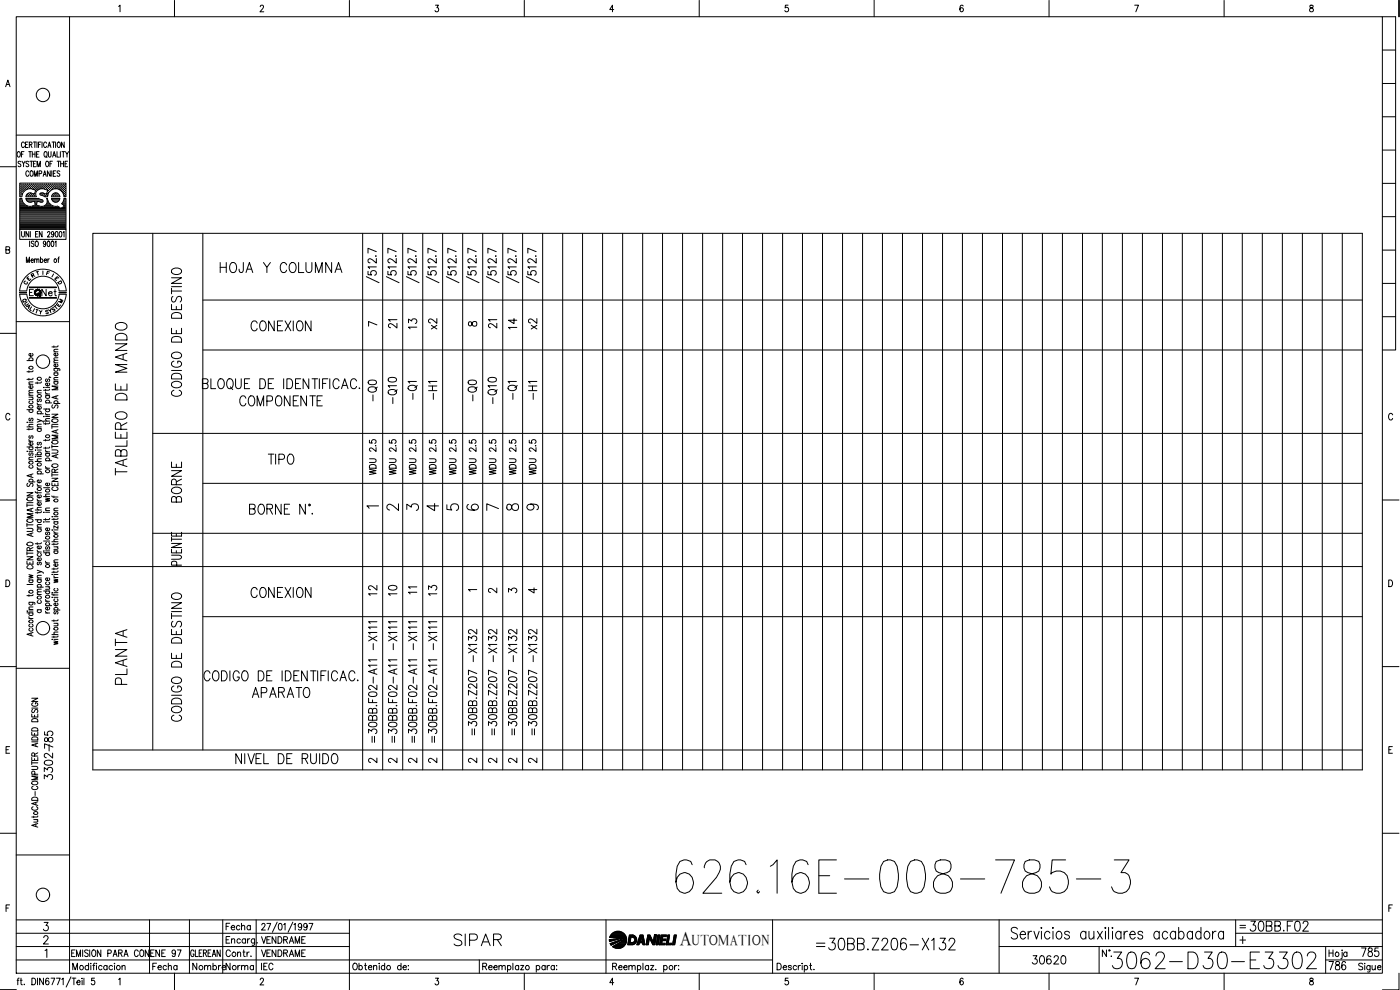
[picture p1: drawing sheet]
<svg xmlns="http://www.w3.org/2000/svg" width="420mm" height="297mm" viewBox="0 0 420 297" stroke-linecap="round" stroke-linejoin="round" font-family="sans-serif">
<defs><g id="words">
<text font-size="15" x="201.8" y="269.2">626.16E-008-785-3</text>
<text font-size="8.8" x="332.7" y="291.7">3062-D30-E3302</text>
<g font-size="7.1">
<text x="39.2" y="143.6" transform="rotate(-90 39.2 143.6)">TABLERO DE MANDO</text>
<text x="39.2" y="206.7" transform="rotate(-90 39.2 206.7)">PLANTA</text>
<text x="135.1" y="285">SIPAR</text>
<text x="243.8" y="286.1">=30BB.Z206-X132</text>
</g>
<g font-size="6.6">
<text x="74.1" y="100.5">CONEXION</text>
<text x="55.4" y="120.3" transform="rotate(-90 55.4 120.3)">CODIGO DE DESTINO</text>
<text x="70.9" y="123.1">COMPONENTE</text>
<text x="55.4" y="152" transform="rotate(-90 55.4 152)">BORNE</text>
<text x="74.1" y="180.6">CONEXION</text>
<text x="74.4" y="210.6">APARATO</text>
<text x="55.4" y="217.7" transform="rotate(-90 55.4 217.7)">CODIGO DE DESTINO</text>
</g>
<g font-size="6.2">
<text x="64.9" y="82.9">HOJA Y COLUMNA</text>
<text x="114.3" y="121.4" transform="rotate(-90 114.3 121.4)">-Q0</text>
<text x="150.3" y="122.4" transform="rotate(-90 150.3 122.4)">-Q10</text>
<text x="156.3" y="121" transform="rotate(-90 156.3 121)">-Q1</text>
<text x="79.4" y="140.4">TIPO</text>
<text x="16.9" y="225.8" transform="rotate(-90 16.9 225.8)">785</text>
<text x="373.9" y="280.5">30BB.F02</text>
</g>
<text font-size="5.9" x="204" y="283.5">A</text>
<g font-size="5.7">
<text x="115.4" y="99.5">21</text>
<text x="125.9" y="99.8" transform="rotate(-90 125.9 99.8)">13</text>
<text x="131.9" y="99.8" transform="rotate(-90 131.9 99.8)">x2</text>
<text x="145.3" y="99.5">21</text>
<text x="155.9" y="99.8" transform="rotate(-90 155.9 99.8)">14</text>
<text x="161.9" y="99.8" transform="rotate(-90 161.9 99.8)">x2</text>
<text x="119.9" y="122.4" transform="rotate(-90 119.9 122.4)">-Q10</text>
<text x="125.9" y="121" transform="rotate(-90 125.9 121)">-Q1</text>
<text x="131.9" y="121" transform="rotate(-90 131.9 121)">-H1</text>
<text x="143.9" y="121.4" transform="rotate(-90 143.9 121.4)">-Q0</text>
<text x="161.9" y="121" transform="rotate(-90 161.9 121)">-H1</text>
<text x="113.9" y="179.9" transform="rotate(-90 113.9 179.9)">12</text>
<text x="119.9" y="179.9" transform="rotate(-90 119.9 179.9)">10</text>
<text x="131.9" y="179.9" transform="rotate(-90 131.9 179.9)">13</text>
<text x="143.9" y="221.9" transform="rotate(-90 143.9 221.9)">=30BB.Z207 -X132</text>
<text x="149.9" y="221.9" transform="rotate(-90 149.9 221.9)">=30BB.Z207 -X132</text>
<text x="155.9" y="221.9" transform="rotate(-90 155.9 221.9)">=30BB.Z207 -X132</text>
<text x="161.9" y="221.9" transform="rotate(-90 161.9 221.9)">=30BB.Z207 -X132</text>
<text x="16.6" y="234.9" transform="rotate(-90 16.6 234.9)">3302-</text>
<text x="308.7" y="290.3">30620</text>
<text x="397.6" y="292.1">786</text>
<text x="407.5" y="288.2">785</text>
</g>
<g font-size="5.3">
<text x="115" y="154.5">2</text>
<text x="121" y="154.5">3</text>
<text x="127" y="154.5">4</text>
<text x="133" y="154.5">5</text>
<text x="145" y="154.5">7</text>
<text x="151" y="154.5">8</text>
<text x="121.4" y="179.6">11</text>
</g>
<g font-size="4.9">
<text x="11.3" y="90">Net</text>
<text x="113.6" y="143.6" transform="rotate(-90 113.6 143.6)">WDU 2.5</text>
<text x="119.6" y="143.6" transform="rotate(-90 119.6 143.6)">WDU 2.5</text>
<text x="125.6" y="143.6" transform="rotate(-90 125.6 143.6)">WDU 2.5</text>
<text x="131.6" y="143.6" transform="rotate(-90 131.6 143.6)">WDU 2.5</text>
<text x="137.6" y="143.6" transform="rotate(-90 137.6 143.6)">WDU 2.5</text>
<text x="149.6" y="143.6" transform="rotate(-90 149.6 143.6)">WDU 2.5</text>
<text x="155.6" y="143.6" transform="rotate(-90 155.6 143.6)">WDU 2.5</text>
<text x="139" y="154.2">6</text>
<text x="157" y="154.2">9</text>
<text x="157.3" y="179.2">4</text>
<text x="66.7" y="280.1">Fecha</text>
<text x="44.4" y="292.1">Fecha</text>
<text x="56.8" y="292.1">Nombre</text>
<text x="66.7" y="292.1">Norma</text>
<text x="77.3" y="292.1">IEC</text>
</g>
<g font-size="4.4">
<text x="109.4" y="99.1">7</text>
<text x="139.3" y="99.1">8</text>
<text x="145.3" y="179.2">2</text>
<text x="151.3" y="179.2">3</text>
<text x="109.4" y="230">2</text>
<text x="115.4" y="230">2</text>
<text x="121.4" y="230">2</text>
<text x="127.4" y="230">2</text>
<text x="139.3" y="230">2</text>
<text x="145.3" y="230">2</text>
<text x="151.3" y="230">2</text>
<text x="157.3" y="230">2</text>
<text x="207.6" y="283.5">UTOMATION</text>
</g>
<g font-size="4">
<text x="12.7" y="83.6">F</text>
<text x="8.1" y="84.3">R</text>
<text x="16.2" y="86.4">D</text>
<text x="5.6" y="92.1">Q</text>
<text x="6.3" y="92.8">U</text>
<text x="6.7" y="93.8">A</text>
<text x="14.1" y="94.5">S</text>
<text x="14.8" y="93.8">T</text>
<text x="16.2" y="92.1">M</text>
</g>
<g font-size="3.5">
<text x="6" y="86.4">C</text>
<text x="109" y="153.8">1</text>
<text x="370.8" y="279.8">=</text>
</g>
<text font-size="3.1" x="139.3" y="178.5">1</text>
</g></defs>
<!-- layer: DCA_A3E2|CART -->
<g fill="none" stroke="#000" stroke-width=".3">
<path d="M4.9 5h410v287h-410zM20.9 5v287M35.6 1.9l.4-.3v1.9M52.4 .1v4.9M78.1 2l.3-.4h.6l.1 .3-.2 .7-.9 .9h1.2M104.9 .1v4.9M130.7 1.6h.9l-.5 .7a.59 .59 0 0 1 .5 .9 .59 .59 0 0 1-1 0M157.4 .1v4.9M184.2 2.9h-1.2l.8-1.3v1.9M209.8 .1v4.9M236.5 1.6h-.8l-.1 .8a.62 .62 0 0 1 .9 0 .62 .62 0 0 1-.1 .9 .62 .62 0 0 1-.9-.1M262.3 .1v4.9"/>
<path d="M289.1 1.8l-.4-.2a1.12 1.12 0 0 0-.1 1.9 .59 .59 0 0 0 .5-.8 .59 .59 0 0 0-.9-.1l-.1 .3M314.8 .1v4.9M340.5 1.6h1.2l-.8 1.9M367.4 .1v4.9M393.2 1.6v.6a.74 .74 0 0 1 .9 .4 .74 .74 0 0 1-.4 .9 .64 .64 0 0 1-.7-.6 .64 .64 0 0 1 .8-.6l.3-.3-.1-.4zM414.9 5h3.9v100h-3.9M414.9 15h3.9M419.9 .1v4.9M1.7 26l.7-2 .6 2M1.9 25.3h.9M414.9 35h3.9M414.9 25h3.9"/>
<path d="M0 50h4.9M4.9 40.5h16M5.4 45.6l.1-.1a.86 .86 0 0 1 .6 .8 .86 .86 0 0 1-.6 .8 1.09 1.09 0 0 1-.1-1.5zM6 56.8h.1M6 56.2h.1M6 55.6h.1M6 57.5h.1M6 58.1h.1M6 58.7h.1M6 59.7h.4M6.2 57.2h.1M6.2 56.5h.1"/>
<path d="M6.2 55.9h.1M6.2 55.3h.1M6.2 57.8h.1M6.2 58.4h.1M6.3 48.6l-.3-.2-.6 .2 .1 .4 .8 .6-.3 .4-.6-.2M6.3 55.2v.2M6.3 55.8v.2M6.3 56.5v.1M6.3 57.1v.2M6.3 57.7v.2M6.3 58.4v.1M6.4 46.3h.5"/>
<path d="M6.5 59h-.6v-4.1h13.9v4.1h-.6M6.5 59.5h-.6v9.3h13.9v-9.3h-.6l-.2 .8M6.5 56.8h.2M6.5 56.2h.2M6.5 55.6h.2M6.5 57.5h.2M6.5 58.1h.1M6.6 59.5l.2 .8M6.6 48.4l.5 .7 .4-.7M6.6 55.5v.2M6.6 56.1v.2M6.6 56.8v.1"/>
<path d="M6.6 57.4v.2M6.6 58v.2M6.8 58.3l-.2 .7M6.9 57.2h.1M6.9 56.5h.1M6.9 55.9h.1M6.9 55.3h.1M6.9 55.2v.2M6.9 55.8v.2M6.9 56.5v.1M6.9 57.1v.2M7.1 49.1v.9"/>
<path d="M7.2 56.8h.1M7.2 56.2h.1M7.2 55.6h.1M7.2 45.5h-.8v1.6M7.2 55.5v.2M7.2 56.1v.2M7.2 56.8v.1M7.3 43a.47 .47 0 0 0-.6-.4 .47 .47 0 0 0-.3 .7v.3a.46 .46 0 0 0 .4 .7 .46 .46 0 0 0 .5-.5M7.5 56.5h.1M7.5 55.9h.1M7.5 55.3h.1M7.6 55.2v.2"/>
<path d="M7.6 55.8v.2M7.6 56.5v.1M7.7 43.4h.4M7.7 59h3.2M7.7 59.5h3.8M7.8 56.8h.1M7.8 56.2h.2M7.8 55.6h.2M7.8 59.5l.1 .3M7.8 59.8l.3 .5M7.9 55.5v.2M7.9 56.1v.2"/>
<path d="M7.9 56.8h.1M7.9 58.7h.1M7.9 59.7h3.7M8.1 56.8l-.8 .6-.6 .9M8.1 56.8l1.2-.2 1.4 .5-.4 1.1-1.1-.3-.6 .1M8.1 56.5h.2M8.1 55.9h.2M8.1 55.3h.2M8.1 58.4h.2M8.1 58.3l-.3 .7M8.2 55.2v.2M8.2 55.8v.2"/>
<path d="M8.2 56.5v.1M8.2 58.4v.1M8.4 42.6h-.7v1.7h.7M8.4 56.2h.2M8.4 55.6h.2M8.4 58.7h.2M8.5 55.5v.2M8.5 56.1v.2M8.5 58.7v.1M8.6 58l-.5 .3M8.6 58.1l-.1 .1M8.6 48.6l-.3-.2-.5 .2 .1 .4 .6 .3 .1 .5-.3 .2-.5-.2"/>
<path d="M8.6 51.6l-.3-.3a.86 .86 0 0 0-.6 .8 .86 .86 0 0 0 .6 .8l.3-.4M8.6 45.5h.8M8.8 55.9h.1M8.8 55.3h.1M8.8 58.4h.1M8.8 43.4l.8-.1v-.6l-.8-.1v1.7M8.8 56.5h.1M8.8 55.2v.2M8.8 55.8v.2M8.8 58.4v.1M9 48.4h.8M9 45.5v1.6"/>
<path d="M9.1 56.2h.1M9.1 55.6h.1M9.1 58.1h.1M9.1 58.7h.1M9.1 51.5l.3-.2a.86 .86 0 0 1 .6 .8 .86 .86 0 0 1-.6 .8l-.4-.6zM9.1 55.5v.2M9.1 56.1v.2M9.1 58v.2M9.1 58.7v.1M9.2 43.4l.4 .9M9.4 48.4v1.6M9.4 56.5h.1"/>
<path d="M9.4 55.9h.1M9.4 55.3h.1M9.4 58.4h.1M9.5 55.2v.2M9.5 55.8v.2M9.5 56.5v.1M9.5 58.4v.1M9.7 46.3h.8M9.7 45.5v1.6M9.7 56.2h.2M9.7 55.6h.2M9.7 58.7h.2"/>
<path d="M9.8 58.2h.1M9.8 55.5v.2M9.8 56.1v.2M9.8 58.7v.1M10 42.6h.8M10 49.1h.5M10 56.5h.2M10 55.9h.2M10 55.3h.2M10 58.4h.2M10.1 55.2v.2M10.1 55.8v.2"/>
<path d="M10.1 56.5v.1M10.1 58.4v.1M10.3 52.9v-1.6l.5 1.6 .4-1.6v1.6M10.3 56.8h.2M10.3 56.2h.2M10.3 55.6h.2M10.3 58.7h.2M10.4 55.5v.2M10.4 56.1v.2M10.4 56.8v.1M10.4 58.7v.1M10.5 42.6v1.7"/>
<path d="M10.5 58.1h.1M10.5 45.5v1.6M10.7 56.5h.1M10.7 55.9h.1M10.7 55.3h.1M10.8 57.2h.1M10.8 55.2v.2M10.8 55.8v.2M10.8 56.5v.1M10.8 48.4h-.8v1.6h.8M11 46.3h.4M11 56.8h.1"/>
<path d="M11 56.2h.1M11 55.6h.1M11 55.5v.2M11 56.1v.2M11 56.8v.1M11.1 42.6v1.7M11.1 50v-1.6l.5 1.6 .5-1.6v1.6M11.3 56.5h.1M11.3 55.9h.1M11.3 55.3h.1M11.4 55.2v.2M11.4 55.8v.2"/>
<path d="M11.4 56.5v.1M11.4 57a1.46 1.46 0 0 0-.5 2M11.5 59.5l.2 .1M11.6 43.4h.4M11.6 56.2h.2M11.6 55.6h.2M11.7 56.8l1.2-.2 1.4 .5-.4 1.1-1.1-.3-.6 .1M11.7 59.7l1 .3M11.7 55.5v.2M11.7 56.1v.2M11.7 56.8l-.3 .2M11.7 45.5h-.7v1.6h.7"/>
<path d="M11.7 52.1l.7-.1 .1-.6-.8-.1v1.6M11.9 56.5h.2M11.9 55.9h.2M11.9 55.3h.2M12 55.2v.2M12 55.8v.2M12 56.5v.1M12 58l.1 .4M12.1 58.5l1.4 .5h.7M12.2 58h-.1M12.2 56.2h.2M12.2 55.6h.2"/>
<path d="M12.2 58.1h.2M12.3 42.6h-.7v1.7M12.3 55.5v.2M12.3 56.1v.2M12.3 58v.2M12.6 55.9h.1M12.6 55.3h.1M12.6 58.4h.1M12.6 42.6v1.7M12.7 56.5h-.1M12.7 55.2v.2M12.7 55.8v.2"/>
<path d="M12.7 58.4v.1M12.7 60l.2 .4-.3 .3M12.9 56.2h.1M12.9 55.6h.1M12.9 58.1h.1M13 52.9l.4-1.6 .5 1.6M13 55.5v.2M13 56.1v.2M13 58v.2M13.1 52.4h.6M13.2 56.5h.1M13.2 55.9h.1"/>
<path d="M13.2 55.3h.1M13.2 58.4h.1M13.3 55.2v.2M13.3 55.8v.2M13.3 56.5v.1M13.3 58.4v.1M13.5 45.6v-.1a.86 .86 0 0 1 .7 .8 .86 .86 0 0 1-.7 .8 1.14 1.14 0 0 1 0-1.5zM13.5 56.2h.2M13.5 55.6h.2M13.5 58.7h.2M13.6 55.5v.2M13.6 56.1v.2"/>
<path d="M13.6 58.7v.1M13.8 46.8l.3 .5M13.8 48.6l.3-.2a.86 .86 0 0 1 .6 .8 .86 .86 0 0 1-.6 .8l-.4-.6zM13.8 56.5h.2M13.8 55.9h.2M13.8 55.3h.2M13.8 58.4h.2M13.9 55.2v.2M13.9 55.8v.2M13.9 56.5v.1M13.9 58.4v.1M14 43l-.3-.4a.86 .86 0 0 0-.6 .8 .86 .86 0 0 0 .6 .9l.3-.5"/>
<path d="M14.1 58.7h.1M14.1 56.8h.2M14.1 56.2h.2M14.1 55.6h.2M14.1 58.1h.2M14.2 55.5v.2M14.2 56.1v.2M14.2 56.8v.1M14.2 58v.2M14.3 57.5h.1M14.4 44.3l.4-1.7 .5 1.7M14.5 57.2h.1"/>
<path d="M14.5 56.5h.1M14.5 55.9h.1M14.5 55.3h.1M14.5 57.8h.1M14.5 45.5l.1 1.4 .3 .2 .4-.2v-1.4M14.5 43.7h.6M14.6 55.2v.2M14.6 55.8v.2M14.6 56.5v.1M14.6 57.1v.2M14.6 57.7v.1M14.8 56.8h.1"/>
<path d="M14.8 56.2h.1M14.8 55.6h.1M14.9 55.5v.2M14.9 56.1v.2M14.9 56.8v.1M15 49.1h.5M15.1 51.3v1.6l-.9-1.6v1.6M15.1 56.5h.1M15.1 55.9h.1M15.1 55.3h.1M15.2 55.2v.2M15.2 55.8v.2"/>
<path d="M15.2 56.5v.1M15.4 56.2h.2M15.4 55.6h.2M15.5 55.5v.2M15.5 56.1v.2M15.5 56.8h-.1M15.5 51.3v1.6M15.5 59.8l.8 .8M15.6 59.8l-.1-.3h2.5l-.1 .3M15.6 59.7h2.2M15.6 42.6h.9M15.7 48.4h-.7v1.6"/>
<path d="M15.7 56.5h.2M15.7 55.9h.2M15.7 55.3h.2M15.8 56.8l-1 .8-.6 1.4M15.8 56.8l.9-.2 1 .2M15.8 47.1l.5-1.6 .5 1.6M15.8 55.2v.2M15.8 55.8v.2M15.8 56.5v.1M15.8 58.3l-.3 .7h2.5l-.4-.7M15.9 58.4l-.1 .1M16 46.6h.6"/>
<path d="M16 52h.5M16 42.6v1.7M16 56.2h.2M16 55.6h.2M16 58.7h.2M16.1 55.5v.2M16.1 56.1v.2M16.1 58.2h.1M16.1 58.7v.1M16.2 58.1h.1M16.3 58l-.5 .3M16.3 58h.9"/>
<path d="M16.4 56.5h.1M16.4 55.9h.1M16.4 55.3h.1M16.4 58.4h.1M16.5 55.2v.2M16.5 55.8v.2M16.5 56.5h.1M16.5 58.4v.1M16.7 42.6v1.7M16.7 56.2h.1M16.7 55.6h.1M16.7 58.1h.1"/>
<path d="M16.7 58.7h.1M16.8 51.3h-.8v1.6h.8M16.8 55.5v.2M16.8 56.1v.2M16.8 58v.2M16.8 58.7v.1M17 56.5h.1M17 55.9h.1M17 55.3h.1M17 58.4h.1M17.1 45.5v1.6h.7M17.1 55.2v.2"/>
<path d="M17.1 55.8v.2M17.1 56.5v.1M17.1 58.4v.1M17.1 48.4h.9M17.2 58l.4 .3M17.3 56.2h.2M17.3 55.6h.2M17.3 58.7h.2M17.4 42.7l.1-.1a.86 .86 0 0 1 .6 .8 .86 .86 0 0 1-.6 .9 1.09 1.09 0 0 1-.1-1.6zM17.4 55.5v.2M17.4 56.1v.2M17.4 58.7v.1"/>
<path d="M17.6 48.4v1.6M17.7 56.5h.1M17.7 55.9h.1M17.7 55.3h.1M17.7 56.8l.8 .6M17.7 55.2v.2M17.7 55.8v.2M17.7 56.5v.1M17.9 59.8l-.7 .8M17.9 51.5a.42 .42 0 0 0-.6-.3 .42 .42 0 0 0-.1 .7l.5 .2a.43 .43 0 0 1 .1 .7 .43 .43 0 0 1-.7-.2M17.9 56.8h.2M17.9 56.2h.2"/>
<path d="M17.9 55.6h.2M18 55.5v.2M18 56.1v.2M18 56.8v.1M18.1 45.5v1.6M18.2 49.1h.8M18.2 48.4v1.6M18.3 56.5h.1M18.3 55.9h.1M18.3 55.3h.1M18.4 57.2h.1M18.4 55.2v.2"/>
<path d="M18.4 55.8v.2M18.4 56.5v.1M18.4 57.1v.1M18.5 57.4l.7 1.6M18.6 45.5h.8M18.6 56.8h.2M18.6 56.2h.2M18.6 55.6h.2M18.7 57.4l.1 .1M18.7 55.5v.2M18.7 56.1v.2M18.7 56.8v.1"/>
<path d="M18.9 57.2h.1M18.9 56.5h.1M18.9 55.9h.1M18.9 55.3h.1M18.9 57.8h.1M19 45.5v1.6M19 55.2v.2M19 55.8v.2M19 56.5v.1M19 57.1v.2M19 57.7v.2M19 48.4v1.6"/>
<path d="M19.2 56.8h.2M19.2 56.2h.2M19.2 55.6h.2M19.2 57.5h.2M19.2 58.1h.2M19.3 42.6v1.7l-.8-1.7v1.7M19.3 58.7h.1M19.3 55.5v.2M19.3 56.1v.2M19.3 56.8v.1M19.3 57.4v.2M19.3 58v.2"/>
<path d="M19.3 58.7v.1M19.3 59.7h.4M19.5 49.1h.5M19.6 57.2h.1M19.6 56.5h.1M19.6 55.9h.1M19.6 55.3h.1M19.6 57.8h.1M19.6 58.4h.1M19.6 45.5l.5 .8 .5-.8M19.6 55.2v.2M19.6 55.8v.2"/>
<path d="M19.6 56.5v.1M19.6 57.1v.2M19.6 57.7v.2M19.6 58.4v.1M20.1 46.3v.8M20.3 48.4h-.8v1.6h.8M414.9 55h3.9M414.9 45h3.9M1.8 75l1-.1v-.7l-1-.2v2l1-.2 .1-.5-.4-.3M5.9 68.8v3h13.9v-3M6 64.5h13.7M6 64.2h13.7"/>
<path d="M6 63.8h13.7M6 63.5h13.7M6 63.2h13.7M6 62.9h13.7M6 62.6h12.1M6 62.3h11.7M6 61.9h2.3M6 61.6h1.6M6 61.3h1.2M6 61h.9M6 60.6h.7M6 60.4h.6"/>
<path d="M6 60h.5M6 64.8h13.7M6 65.1h13.7M6 65.4h13.7M6 65.7h13.7M6 66.1h13.7M6 66.4h13.7M6 66.7h13.7M6 67h13.7M6 67.3h13.7M6 67.6h13.7M6 68h13.7"/>
<path d="M6 68.3h13.7M6 68.6h13.7M6.5 69.5v1.1l.4 .5 .4-.2v-1.4M6.7 60.3l.5 .8 .9 .6M7.9 78.8v-1.7l.5 1.7 .4-1.7v1.7M8 60h4.5M8.1 60.3l.5 .3M8.3 60.4h1.7M8.6 60.6l.6 .1 1.1-.3 .3 1.1-1.3 .4-1.2-.2M8.6 69.5v1.6l-.8-1.6v1.6M8.9 72.3v1.7M9.1 69.5v1.6"/>
<path d="M9.3 78.1h.7l-.1-.3a.46 .46 0 0 0-.6 .5 .46 .46 0 0 0 .7 .3M9.7 61.9h2.1M10.2 72.6a.41 .41 0 0 0-.7-.2 .41 .41 0 0 0 .1 .7l.4 .1a.43 .43 0 0 1 .1 .7 .43 .43 0 0 1-.7-.2M10.4 78l.3-.3 .3 .1v1M10.4 77.7v1.1M10.4 60.4h.7M10.5 60.6h.5M10.6 61h.3M10.6 61.6h.3M10.7 61.3h.2M10.7 70.2h.4M10.8 72.4l.1-.1a.86 .86 0 0 1 .6 .9 .86 .86 0 0 1-.6 .8 1.09 1.09 0 0 1-.1-1.6z"/>
<path d="M11 78l.3-.3 .3 .1 .1 1M11.4 69.5h-.7v1.6h.7M11.6 60.4h1.2M12.1 77.9l.2-.1a.46 .46 0 0 1 .6 .5 .46 .46 0 0 1-.8 .3M12.1 77.1v1.7M12.6 60.7l-1.4-.3-.3 1.1 .8 .3M12.6 69.5v1.6l-.8-1.6v1.6M13.2 61.9h2.8M13.3 78.1h.7l-.2-.3a.46 .46 0 0 0-.6 .5 .46 .46 0 0 0 .8 .3M13.7 61.6h1.6M13.8 72.9l-.3 .4a.44 .44 0 0 1-.5-.5 .44 .44 0 0 1 .5-.4 .81 .81 0 0 1 .4 .9 .81 .81 0 0 1-.8 .6l-.1-.2M14 61.3h.9"/>
<path d="M14.1 61h.5M14.2 60.6h.2M14.3 69.8a.38 .38 0 0 1 .5-.3 .38 .38 0 0 1 .1 .6l-.7 1h.8M14.3 60.4h.1M14.4 72.4l.1-.1a.96 .96 0 0 1 0 1.7l-.4-.7zM14.4 77.7v1.1M14.4 60.3l.5 .8 .9 .6M14.4 60.3l-.2-.8-.2 .1a1.67 1.67 0 0 1-.4 1.9 1.67 1.67 0 0 1-1.9 .3M14.8 77.7l-.4 .4M15.5 72.4l.2-.1a.96 .96 0 0 1 0 1.7l-.4-.7zM15.7 60h2M15.8 61.7l1.5 .1"/>
<path d="M16 60.4h1.4M16.2 70l-.2 .4a.42 .42 0 0 1-.6-.4 .42 .42 0 0 1 .7-.3l-.1 1.3-.3 .1-.2-.2M16.3 60.6h.9M16.5 72.6l.3-.3v1.7M16.8 69.5h.1a.96 .96 0 0 1 0 1.6l-.3-.7zM17.4 77.7h.3M17.8 77.1l-.2 .1-.1 1.6M17.9 69.5h.2a.96 .96 0 0 1 0 1.6l-.4-.7zM18.2 62.6h1.5M18.8 61h.9M18.8 62.3h.9M18.8 61.3h.9"/>
<path d="M18.9 69.8l.3-.3v1.6M19 60.6h.7M19 60.3l-.5 .8 .8 .8-1.1 .6-.9-.6M19.1 61.6h.6M19.1 60.4h.6M19.2 60h.5M19.4 61.9h.3M414.9 75h3.9M414.9 65h3.9M4.9 96.5h16M5.9 87.2a7 7 0 0 1 7-6.4 7 7 0 0 1 7 6.4M5.9 88.3a7 7 0 0 0 7 6.5 7 7 0 0 0 7-6.5"/>
<path d="M8 87.2a4.9 4.9 0 0 1 4.9-4.3 4.9 4.9 0 0 1 4.9 4.3M8 88.3a4.9 4.9 0 0 0 4.9 4.4 4.9 4.9 0 0 0 4.9-4.4M8.8 86.1h8.1v.2h-8.1M8.8 89.3h8.1v.1h-8.1zM8.9 86.2h7.9M8.9 89.4h7.9M10 86.8h-1.2v1.9M10.8 92.8l.7 .2M11.9 93.1l.3 .6 .4-.5M12.2 93.7l-.1 .5M414.9 95h3.9M414.9 85h3.9"/>
<path d="M0 100h4.9M8.1 108.2h1.8M8.7 111.3v.4M8.7 113.5v.5M8.7 119.2h1.2M8.7 118.6h1.2M8.7 115.3h1.2M9 108.2l-.2-.1a.53 .53 0 0 1 .5-.8 .53 .53 0 0 1 .4 .9M9.6 119.2l.3 .3-.1 .3-1.1 .1M9.7 115.7l.1 .2a.52 .52 0 0 1-.5 .6 .52 .52 0 0 1-.5-.7l.4-.1v.8M9.7 106.1l.1 .1a.53 .53 0 0 1-.5 .7 .53 .53 0 0 1-.5-.8h.4v.8M9.9 117.8l-1.1 .1-.1 .4 .4 .3"/>
<path d="M9.9 117.1l-1.1 .1-.1 .3 .4 .3M9.9 114.6h-1.1l-.1 .4 .4 .3M9.9 113.5l-.3 .3h-1.5M9.9 111.2l-.1 .3h-1.7M11.2 114.6v.5M11.2 117.9h1.2M11.5 119.7l-.3 .3 .1 .5h.3l.3-.7 .2-.1 .3 .3-.3 .5M12.4 117.1l-1.1 .1-.1 .3 .4 .4M12.4 114.5l-.3 .4h-1.5M13.1 116.2h.2zM13.7 117.6l.1 .4 .4 .2M13.7 116.8v.5"/>
<path d="M13.7 118.7h1.2M13.7 118.2h1.2M13.7 116.2h1.2M14 118.7a.56 .56 0 0 0 .2 .9 .56 .56 0 0 0 .7-.6l-.3-.3M14 113.7l-.3 .3 .1 .4h.3l.3-.6 .2-.1 .3 .3-.3 .5M14.6 114.9l.2 .1a.53 .53 0 0 1-.5 .8 .53 .53 0 0 1-.4-.8l.3-.1v.9M14.8 113.1v.2v-.2l.4 .2M14.9 116.7l-.3 .4h-1.5M16.2 110.6h1.6l.1 .6M16.2 103.8v.5M16.2 114.5h1.2M16.2 114h1.2"/>
<path d="M16.2 111.9h1.2M16.2 108.9h1.2M16.2 105.6h1.2M16.5 114.5a.54 .54 0 0 0 0 .9 .54 .54 0 0 0 .8-.3l.1-.3-.3-.3M16.5 111.9l-.2 .1a.52 .52 0 0 0 .5 .7 .52 .52 0 0 0 .3-.8M16.5 110.6l-.2 .1a.51 .51 0 0 0 .6 .7 .51 .51 0 0 0 .2-.8M16.8 118.9v.7M17.1 109.3l.2 .1a.53 .53 0 0 1-.5 .7 .53 .53 0 0 1-.5-.7l.4-.1v.8M17.1 106a.57 .57 0 0 1-.2 .9 .57 .57 0 0 1-.7-.7l.5-.2v.8M17.4 118.7l-1.8 .5 1.8 .5M17.4 115.9h-1.8l1.8 .5-1.8 .6h1.8M17.4 113.3h-1.1l-.1 .4 .4 .3"/>
<path d="M17.4 108.1l-1.1 .1-.1 .3 .4 .4M17.4 107.3l-1.1 .1-.1 .4 .4 .3M17.4 104.8l-1.1 .1-.1 .3 .4 .4M17.4 103.7l-.3 .4h-1.5M3 124.5a.63 .63 0 0 0-.8-.5 .63 .63 0 0 0-.5 .8v.5a.63 .63 0 0 0 .5 .7 .63 .63 0 0 0 .8-.5M8.1 135.4h.2zM8.1 126.7h.2zM8.1 128.1h1.8M8.1 134.1h1.8M8.1 122.9h1.8M8.7 131.9l.1 .3 .4 .2M8.7 128.6v.4"/>
<path d="M8.7 138h1.2M8.7 135.4h1.2M8.7 132.4h1.2M8.7 126.7h1.2M9 139.6l-.2 .2a.52 .52 0 0 0 .6 .7 .52 .52 0 0 0 .3-.9M9 135.9l-.3 .3 .1 .4h.3l.3-.6 .3-.1 .2 .3-.2 .4M9 134.1l-.2 .1a.53 .53 0 0 0 .5 .8 .53 .53 0 0 0 .4-.9M9 130.8l-.3 .2 .1 .4h.3l.3-.6h.3l.2 .2-.2 .5M9 125.5l-.3 .3 .1 .3h.3l.3-.6h.3l.2 .3-.2 .4M9 122.9l-.2 .1a.53 .53 0 0 0 .5 .8 .53 .53 0 0 0 .4-.9M9 120.3l-.2 .2a.55 .55 0 0 0 .5 .6 .55 .55 0 0 0 .5-.6l-.1-.2M9.7 132.8l.1 .2a.53 .53 0 0 1-.5 .6 .53 .53 0 0 1-.5-.7l.4-.1v.8"/>
<path d="M9.9 137.2l-1.1 .1-.1 .3 .4 .4M9.9 128.5l-.1 .3h-1.7M9.9 127.3l-1.1 .1-.1 .3 .4 .4M10.6 137h.2zM10.6 138.5h1.8M10.6 136.5h1.8M10.7 134.9v.2zM11.2 125.8l1.2 .4-1.2 .4M11.2 120.9l.1 .4 .4 .2M11.2 134v.5M11.2 137h1.2M11.2 135h1.2"/>
<path d="M11.2 128.6h1.2M11.2 128.1h1.2M11.2 124.1h1.8M11.2 121.5h1.2M11.5 136.5a.56 .56 0 0 1 .2-1 .56 .56 0 0 1 .7 .7l-.3 .3M11.5 132.7l-.3 .3 .1 .4h.3l.3-.6 .2-.1 .3 .3-.3 .5M11.5 128.6l-.2 .2a.54 .54 0 0 0 .6 .7 .54 .54 0 0 0 .2-.9M11.5 124.1l-.2-.1a.56 .56 0 0 1 .5-.7 .56 .56 0 0 1 .5 .7l-.2 .1M12.1 121.9a.51 .51 0 0 1 .1 .7 .51 .51 0 0 1-.7 .1 .51 .51 0 0 1-.1-.7l.3-.1v.9M12.4 137.7h-1.1l-.1 .4 .4 .4M12.4 133.9l-.3 .4h-1.5M12.4 127.3l-1.1 .1-.1 .3 .4 .4"/>
<path d="M12.4 126.2l.5 .2 .1 .3M13.1 125h.2zM13.1 126.4h1.8M13.1 122.7h1.8M13.7 139.9l.1 .4 .4 .2M13.7 135l.1 .4 .4 .2M13.7 123.9l.1 .3 .4 .2M13.7 126.9v.5M13.7 131.9v.4M13.7 134.2v.4M13.7 138.2h1.8M13.7 136h1.2"/>
<path d="M13.7 135.6h1.2M13.7 125h1.2M13.7 124.4h1.2M13.7 120.9h1.8M14 138.2l-.2-.1a.56 .56 0 0 1 .5-.7 .56 .56 0 0 1 .5 .7l-.2 .1M14 136a.56 .56 0 0 0 .2 1 .56 .56 0 0 0 .7-.7l-.3-.3M14 122.7l-.2 .1a.56 .56 0 0 0 .5 .8 .56 .56 0 0 0 .5-.8l-.2-.1M14 120.9l-.2-.2a.52 .52 0 0 1 .5-.7 .52 .52 0 0 1 .3 .9M14.9 134.1l-.1 .3h-1.7M14.9 131.8l-.1 .3h-1.7M14.9 126.8l-.3 .4h-1.5M14.9 125.6l-1.1 .1-.1 .3 .4 .4"/>
<path d="M15.6 135h1.3l.5 .4-.1 .3-.4 .3h-1.3M15.6 124.3h1.8l-1.8 1h1.8M15.6 128h1.8M15.6 127.6v1M15.6 133.5v.9M15.6 134h1.8M15.6 127.3h1.8M15.7 139.4a.9 .9 0 0 1 1-.3 .9 .9 0 0 1 .6 .9 .9 .9 0 0 1-1 .3 .9 .9 0 0 1-.6-.9zM15.7 132.4a1.05 1.05 0 0 1 1.7 .4 1.02 1.02 0 0 1-1 .4 1.02 1.02 0 0 1-.8-.7zM15.7 125.9a.9 .9 0 0 1 1-.3 .9 .9 0 0 1 .6 .9 .9 .9 0 0 1-1 .3 .9 .9 0 0 1-.6-.9zM15.8 121.5l-.2 .3 .2 .7 .5-.2 .6-.8 .5 .3-.3 .7M16.2 121.1h1.8"/>
<path d="M16.5 121.1a.54 .54 0 0 1 0-.9 .54 .54 0 0 1 .8 .3l.1 .3-.3 .3M16.8 129.1v.8M16.8 136.6v.6M17.4 136.3l-1.8 .6 1.8 .5M17.4 130.6h-1.8l1.8 .5-1.8 .6h1.8M17.4 128.9l-1.8 .6 1.8 .5M418 124.5a.63 .63 0 0 0-.8-.5 .63 .63 0 0 0-.5 .8v.5a.63 .63 0 0 0 .5 .7 .63 .63 0 0 0 .8-.5M0 150h4.9M8.1 158.5l1.6 .1 .2 .3-.2 .5-1.6 .1M8.1 147.8h1.8l-1.8 1h1.8M8.1 151.1v.9M8.1 157v1"/>
<path d="M8.1 157.5h1.8M8.1 151.6h1.8M8.1 150.8h1.8M8.2 155.9a.9 .9 0 0 1 1-.4 .9 .9 0 0 1 .6 .9 .9 .9 0 0 1-1 .4 .9 .9 0 0 1-.6-.9zM8.2 149.5a.9 .9 0 0 1 1-.4 .9 .9 0 0 1 .6 .9 .9 .9 0 0 1-1 .4 .9 .9 0 0 1-.6-.9zM8.3 145l-.2 .4 .2 .6 .4-.1 .4-.6a.48 .48 0 0 1 .7-.2 .48 .48 0 0 1 0 .7l-.1 .2M8.7 144.6h1.8M9 144.6l-.2-.1a.53 .53 0 0 1 .5-.8 .53 .53 0 0 1 .4 .9M9.3 142.4v.7M9.3 152.7v.7M9.9 159.9l-1.8 .5 1.8 .6M9.9 154.1h-1.8l1.8 .6-1.8 .5h1.8"/>
<path d="M9.9 152.5l-1.8 .5 1.8 .6M9.9 142.2l-1.8 .5 1.8 .6M10.6 147.5l.3 .4h1.5M10.6 155.9h1.8M10.6 153h1.8M11.2 149.7l.1 .4 .4 .2M11.2 145.2l.1 .4 .4 .2M11.2 140.2l.1 .4 .4 .2M11.2 147.6v.5M11.2 153.5v.5M11.2 158.7h1.2M11.2 158.2h1.2"/>
<path d="M11.2 150.3h1.2M11.2 145.8h1.2M11.2 142.2h1.8M11.2 140.8h1.2M11.5 158.7l-.2 .2a.54 .54 0 0 0 .6 .7 .54 .54 0 0 0 .2-.9M11.5 155.9a.56 .56 0 0 0 .2 1 .56 .56 0 0 0 .7-.7l-.3-.3M11.5 142.2l-.2-.2a.54 .54 0 0 1 .6-.7 .54 .54 0 0 1 .2 .9M12.1 150.8a.51 .51 0 0 1 .1 .7 .51 .51 0 0 1-.7 0 .51 .51 0 0 1-.1-.7h.3v.8M12.1 148.5a.51 .51 0 0 1 .1 .7 .51 .51 0 0 1-.7 .1 .51 .51 0 0 1-.1-.7l.3-.1v.9M12.1 144l.2 .1a.56 .56 0 0 1-.5 .8 .56 .56 0 0 1-.5-.8l.4-.1v.9M12.4 157.4l-1.1 .1-.1 .3 .4 .4M12.4 153.4l-.3 .4h-1.5"/>
<path d="M12.4 152.2l-1.1 .1-.1 .3 .4 .4M13.1 156.6h.2zM13.1 153.7h.2zM13.1 149h1.8M13.1 146.3h1.8M13.7 149.4l1.2 .3-1.2 .3 1.2 .3-1.2 .2M13.7 156.6h1.2M13.7 155.6v.5M13.7 153.7h1.2M13.7 153.2h1.2M13.7 140.5h1.2M14 159.7l-.3 .3 .1 .4h.3l.3-.6 .2-.1 .3 .3-.3 .4"/>
<path d="M14.6 158.4a.5 .5 0 0 1 .1 .7 .5 .5 0 0 1-.7 .1 .5 .5 0 0 1-.1-.7l.3-.1v.8M14.6 144.9a.49 .49 0 0 1 0 .7 .49 .49 0 0 1-.6 0 .49 .49 0 0 1-.1-.6l.3-.1v.8M14.9 155.5l-.3 .4h-1.5M14.9 152.4l-1.1 .1-.1 .4 .4 .3M14.9 148.2l-1.1 .1-.1 .4 .4 .3M15.6 159h.1zM15.6 155h.1zM15.6 148.8l.3 .3h1.5M15.6 144.9v.8h1.8v-.8M15.6 143.5h1.8l-1.8 1h1.8M15.6 142.5h1.8M15.6 142v.9"/>
<path d="M16 146.2a.53 .53 0 0 0-.4 .6 .53 .53 0 0 0 .7 .4h.4a.53 .53 0 0 0 .7-.4 .53 .53 0 0 0-.4-.6M16.2 159.4l.5 .6M16.2 153.2h1.2M16.2 148.8v.5M16.2 155.6v.4M16.2 160h1.2M16.2 159h1.2M16.2 156.5h1.2M16.2 155h1.2M16.5 156.5l-.2 .2a.53 .53 0 0 0 .5 .6 .53 .53 0 0 0 .5-.6l-.2-.2M16.5 141.7l-.1-.8h-.7l-.1 .8h1.8M16.5 145.2v.5"/>
<path d="M17.4 157.8v.7l-1.2-.7v.7M17.4 155.5l-.1 .3h-1.7M17.4 152.5l-1.1 .1-.1 .3 .4 .3M17.4 140.7l-.9 .5M414.9 150h5M1.8 174a1.01 1.01 0 0 1 1.1 1 1.01 1.01 0 0 1-1.1 1zM8.1 168.4v.9h1.8v-.9M8.1 167h1.8l-1.8 1h1.8M8.1 175.4h1.8M8.1 166h1.8M8.1 165.5v1M8.2 163a.9 .9 0 0 1 1-.4 .9 .9 0 0 1 .6 .9 .9 .9 0 0 1-1 .4 .9 .9 0 0 1-.6-.9z"/>
<path d="M8.5 169.7a.52 .52 0 0 0-.4 .6 .52 .52 0 0 0 .7 .4h.4a.52 .52 0 0 0 .7-.4 .52 .52 0 0 0-.4-.6M8.7 172.4l1.2 .3-1.2 .3 1.2 .3-1.2 .2M8.7 178.5v.4M8.7 174h1.2M9 174l-.2 .1a.55 .55 0 0 0 .5 .7 .55 .55 0 0 0 .5-.7l-.1-.1M9 165.2l-.2-.8-.5-.1-.2 .9h1.8M9 168.7v.6M9.3 160.1v.7M9.9 178.4l-.1 .3h-1.7M9.9 164.3l-.9 .4M11.2 171.1l1.2 .4-1.2 .4M11.2 165l.1 .4 .4 .2"/>
<path d="M11.2 178.4h1.2M11.2 176.2h1.8M11.2 173.9h1.2M11.2 173.4h1.2M11.2 165.6h1.2M11.2 162.8v.6M11.5 176.2a.56 .56 0 0 1 .2-1 .56 .56 0 0 1 .7 .7l-.3 .3M11.5 173.9a.56 .56 0 0 0 .2 1 .56 .56 0 0 0 .7-.7l-.3-.3M11.5 168.7l-.3 .3 .1 .4h.3l.3-.6 .2-.1 .3 .3-.3 .5M11.5 166.1l-.2 .1a.54 .54 0 0 0 .5 .8 .54 .54 0 0 0 .3-.9M12.1 167.4a.51 .51 0 0 1 .1 .7 .51 .51 0 0 1-.7 .1 .51 .51 0 0 1-.1-.7l.3-.1v.9M12.1 163.8a.51 .51 0 0 1 .1 .7 .51 .51 0 0 1-.7 .1 .51 .51 0 0 1-.1-.7l.3-.1v.9"/>
<path d="M12.4 177.6l-1.1 .1-.1 .3 .4 .4M12.4 176.8l-1.1 .1-.1 .3 .4 .4M12.4 172.6l-1.1 .1-.1 .3 .4 .4M12.4 171.5l.5 .2 .1 .3M12.4 162.8l-.3 .3h-1.5M13.1 165.3h.2zM13.1 177.3h1.8M13.1 165.8h1.8M13.1 162.3h1.8M13.7 179.9l.1 .3 .4 .2M13.7 168.4l.1 .3 .4 .2M13.7 176.1h1.2"/>
<path d="M13.7 168.9h1.2M13.7 165.3h1.2M14 177.3l-.2 .1a.53 .53 0 0 0 .5 .8 .53 .53 0 0 0 .3-.9M14 174.7l-.2 .1a.53 .53 0 0 0 .5 .7 .53 .53 0 0 0 .3-.8M14 165.8a.56 .56 0 0 0 .2 1 .56 .56 0 0 0 .7-.7l-.3-.3M14 164l-.3 .3 .1 .4h.3l.3-.6 .2-.1 .3 .3-.3 .5M14 162.8l-.2 .1a.52 .52 0 0 0 .5 .7 .52 .52 0 0 0 .3-.8M14.6 176.1l.3 .3-.1 .4h-1.1M14.6 173.4l.2 .1a.56 .56 0 0 1-.5 .7 .56 .56 0 0 1-.5-.7l.4-.1v.8M15.6 179.2h.1zM15.6 178.2l.1 .3h1.7M15.6 177.8h.1z"/>
<path d="M15.6 172.4h.1zM15.6 162.5h1.8M16.2 173.7l1.2 .3-1.2 .3 1.2 .3-1.2 .2M16.2 172.7l.1 .4 .4 .2M16.2 165.3h1.2M16.2 163v.5M16.2 170.4v.5M16.2 171.4v.5M16.2 178.3v.4M16.2 179.2h1.2M16.2 177.8h1.2M16.2 173.3h1.2"/>
<path d="M16.2 172.4h1.2M16.2 168.7h1.2M16.2 164.1h1.2M16.5 179.7l-.2 .1a.53 .53 0 0 0 .5 .7 .53 .53 0 0 0 .5-.7l-.2-.1M16.5 176.6l-.2 .1a.53 .53 0 0 0 .5 .7 .53 .53 0 0 0 .5-.7l-.2-.1M16.5 165.3a.54 .54 0 0 0 0 .9 .54 .54 0 0 0 .8-.3l.1-.3-.3-.3M17.1 164.1l.3 .3-.1 .3-1.1 .1M17.1 169.1l.2 .2a.53 .53 0 0 1-.5 .7 .53 .53 0 0 1-.5-.7l.4-.2v.9M17.4 171.3l-.3 .4h-1.5M17.4 170.4l-.3 .3h-1.5M17.4 168h-1.1l-.1 .4 .4 .3M17.4 163l-.3 .3h-1.5"/>
<path d="M17.4 161.8l-1.1 .1-.1 .3 .4 .3M416.8 174a1.01 1.01 0 0 1 1.1 1 1.01 1.01 0 0 1-1.1 1zM8.1 183.3h.2zM8.1 183.9h1.8M8.7 185l.1 .4 .4 .2M8.7 180.7l1.6 .1 .1 .5M8.7 185.6h1.2M8.7 183.3h1.2M8.7 182.9h1.2M9 188.5l-.2 .2a.53 .53 0 0 0 .5 .7 .53 .53 0 0 0 .4-.9M9 187.3l-.2 .1a.55 .55 0 0 0 .5 .7 .55 .55 0 0 0 .5-.7l-.1-.1M9 183.9l-.2 .1a.55 .55 0 0 0 .5 .7 .55 .55 0 0 0 .5-.7l-.1-.1"/>
<path d="M9 180.7l-.2 .2a.52 .52 0 0 0 .6 .7 .52 .52 0 0 0 .3-.9M9.3 190v.7M9.9 189.8l-1.8 .5 1.8 .6M9.9 182.1h-1.1l-.1 .4 .4 .4M11.2 183h1.2M11.5 183l-.2 .1a.54 .54 0 0 0 .6 .7 .54 .54 0 0 0 .2-.8M11.5 180.2a.56 .56 0 0 0 .2 .9 .56 .56 0 0 0 .7-.6l-.3-.3M13.7 183.4l.1 .3 .4 .2M13.7 183.9h1.2M13.7 181.7h1.8M13.7 180.4h1.2M14 181.7l-.2-.1a.55 .55 0 0 1 .5-.7 .55 .55 0 0 1 .5 .7l-.2 .1"/>
<path d="M14.6 182.1a.5 .5 0 0 1 .1 .7 .5 .5 0 0 1-.7 .1 .5 .5 0 0 1-.1-.7l.3-.1v.9M15.6 191.8h.1zM15.6 190.4h1.8M16.2 192.3l1.2 .3-1.2 .3 1.2 .2-1.2 .3M16.2 191.8h1.2M16.2 186v.5M16.2 190.9v.4M16.2 187h1.2M16.2 183h1.8M16.5 183.5l-.3 .3 .1 .3h.3l.3-.6h.2l.3 .3-.3 .4M16.5 183l-.2-.1a.53 .53 0 0 1 .5-.7 .53 .53 0 0 1 .5 .7l-.2 .1M17.1 187l.3 .4-.1 .3-1.1 .1"/>
<path d="M17.1 180.9l.2 .1a.54 .54 0 0 1-.5 .8 .54 .54 0 0 1-.5-.8l.4-.1v.9M17.4 190.8l-.1 .3h-1.7M17.4 189.6l-1.1 .1-.1 .4 .4 .3M17.4 185.9l-.1 .3-1.7 .1M0 200h4.9M4.9 200.5h16M414.9 200h5M1.8 224.9h.7M2.9 224h-1.1v2h1.1M416.8 224.9h.6M417.9 224h-1.1v2h1.1M0 250h4.9"/>
<path d="M4.9 256.5h16M414.9 250h5M1.8 272.4h.7M2.9 271.5h-1.1v2M4.9 276h410M44.9 276v16M56.9 276v16M66.8 276v16M76.9 276v16M104.9 276v21M181.9 276v16M183.9 279.9h3"/>
<path d="M184.1 279.8h2.6M184.4 279.6h2.1M184.8 279.5h1.3M231.9 276v16M299.8 276v16M370.8 276v8M416.8 272.4h.6M417.9 271.5h-1.1v2M0 297h4.9M4.9 280h100M4.9 284h100M4.9 288h227"/>
<path d="M5.1 294.1h.6M5.8 293.5l-.4 .1-.1 .3v1.6M6.1 294.1h.5M6.3 293.5v1.6l.1 .3 .3 .1M7.3 295.3l.1 .1M9.6 293.5a1.01 1.01 0 0 1 1.1 1 1.01 1.01 0 0 1-1.1 1zM11.3 293.5v2M13 293.5v2l-1.1-2v2M14.6 293.7l-.4-.2a1.12 1.12 0 0 0 .1 2 .59 .59 0 0 0 .4-.9 .59 .59 0 0 0-.9-.1l-.1 .3M15.3 293.5h1.1l-.8 2M16.9 293.5h1.2l-.8 2M18.5 293.9l.5-.4v2"/>
<path d="M21.3 293.1l-1.4 3M21.6 293.5h1.2M22.2 293.5v2M23.1 294.7h.9v-.4a.57 .57 0 0 0-.8 .1 .57 .57 0 0 0 .1 .8 .57 .57 0 0 0 .7 0M24.6 293.6h.1M24.6 294.1v1.4M25.2 293.5v2M28.4 293.5h-.9v.8a.6 .6 0 0 1 .9 .1 .6 .6 0 0 1-.1 .8 .6 .6 0 0 1-.9-.1M35.6 293.9l.4-.4v2M52.4 292v5M78.1 294l.3-.5h.4l.3 .4-.2 .6-.9 1h1.2M130.7 293.5h.9l-.5 .7a.61 .61 0 0 1 .5 1 .61 .61 0 0 1-1-.1"/>
<path d="M143.8 288v4M157.4 292v5M182.8 282.1h1.9M182.9 282.5h.3M182.9 282.3h.8M182.9 282.2h1.3M182.9 281.9v.6l3.2-.8-.2-.2-3.1 .4M183 281.9h2.2M183 281.2a2.58 2.58 0 0 1 2.4-1.8 2.58 2.58 0 0 1 2.5 1.8l-2 .3-.2-.3h-2.7h4.7M183 281.1h4.9M183 281h4.8M183.1 283.1l3.2-1.1 .2 .1-3.1 1.5"/>
<path d="M183.1 283.2h1.3M183.1 283.1l.3 .5M183.1 280.8h4.7M183.2 283.3h.9M183.2 280.7h4.5M183.3 283.4h.6M183.3 280.6h4.3M183.3 283.5h.3M183.4 280.4h4.1M183.4 283h1.3M183.5 280.3h3.9M183.6 280.1h3.7"/>
<path d="M183.8 280h3.3M183.8 282.9h1.2M184 284h3.2M184 281.8h1.7M184.1 284.2h2.7M184.1 282.7h1.2M184.2 294.8h-1.2l.8-1.3v2M184.2 283.8h3.1M184.3 284.3h2.3M184.4 283.7h3.1M184.5 282.6h1M184.7 283.5h2.8"/>
<path d="M184.7 284.5h1.6M184.9 282.5h.9M184.9 283.4h2.8M185 281.6h1M185.2 283.3h2.5M185.3 282.3h.8M185.4 283.2h2.4M185.6 283h2.3M185.7 282.2h.7M185.8 281.4h.8M185.8 282.9h2.1M186 282.1h.4"/>
<path d="M186.1 282.7h1.9M186.1 281.7l1.2-.2-1 .4zM186.2 281.8h.4M186.4 282.6h1.6M186.4 281.6h.6M186.6 282.5h1.4M186.6 282.2h1.4M186.7 282.3h1.3M186.8 282.1h1.2M186.8 281.4h.4M186.9 281.5h.2M187 281.9h1"/>
<path d="M187.3 281.8h.7M187.5 281.5h.5M187.6 281.6h.4M187.9 281.4l-1.3 .7 .2 .2-3 1.7 3.2 .1M188 281.3a2.6 2.6 0 0 1-1.1 2.9 2.6 2.6 0 0 1-3.1-.2M188.4 283.4h1.8M188.4 283.3h2M188.5 283h2.2M188.5 283.2h2.1M188.5 282.7h.6M188.5 282.9h2.3M188.6 282.6h.5"/>
<path d="M188.6 282.5h.5M188.6 282.3h.6M188.6 282.2h.6M188.6 282.1h.6M188.6 281.9h.6M188.7 281.8h.6M188.7 281.6h.6M188.7 281.5h.6M188.7 281.4h.6M188.8 281.2h.6M188.8 281.1h2M188.8 281h1.9"/>
<path d="M188.8 280.8h1.7M188.8 280.7h1.6M188.9 280.5a1.67 1.67 0 0 1 2.1 1.1v.8l-.4 .7-.7 .4h-1.5zM188.9 280.6h1.2M189.4 281.2h.5a.78 .78 0 0 1 .6 .8 .78 .78 0 0 1-.6 .8h-.8zM189.9 281.2h1M190.1 282.7h.8M190.2 281.4h.8M190.2 282.6h.8M190.3 281.5h.7M190.4 282.5h.6M190.4 281.6h.7"/>
<path d="M190.5 282.3h.6M190.5 282.2h.6M190.5 282.1h.6M190.5 281.9h.6M190.5 281.8h.6M191.1 283.4h.7M191.2 283.3h.6M191.2 283.2h.7M191.3 283h.6M191.3 282.9h2.2M191.3 282.7h2.1M191.4 282.6h2"/>
<path d="M191.5 282.5h1.9M191.5 282.3h.6M191.6 282.2h.6M191.6 282.1h.6M191.6 281.9h.6M191.7 281.8h.6M191.7 281.6h.7M191.8 281.5h.6M191.8 281.4h.6M191.9 281.2h1.2M191.9 281.1h1.2M191.9 281h1.2"/>
<path d="M192 280.8h1M192 280.7h1M192.1 280.6h.9M192.1 280.5h.9l.6 3h-.6l-.2-.6h-.9l-.2 .6h-.6zM192.5 281.2l.2 1.2h-.6zM192.5 281.4h.7M192.6 281.6h.6M192.6 281.5h.6M192.6 281.8h.7M192.7 282.1h.6M192.7 281.9h.6M192.7 282.2h.6"/>
<path d="M192.7 282.3h.6M192.9 283h.6M192.9 283.2h.6M192.9 283.3h.6M193 283.4h.6M193.9 283.4h.7M194 283.2h.6M194 283.3h.6M194 282.9h.6M194 283h.6M194.1 282.7h.6M194.1 282.6h.6"/>
<path d="M194.1 282.5h.6M194.1 282.3h.6M194.1 282.2h.7M194.2 282.1h.6M194.2 281.9h.6M194.2 281.8h.6M194.2 281.6h.7M194.3 281.5h.6M194.3 281.4h1.2M194.3 281.2h1.1M194.3 281.1h1M194.4 281h.8"/>
<path d="M194.4 280.8h.8M194.4 280.7h.7M194.4 280.5l-.5 3M194.4 280.6h.7M195 281.5h.5M195 281.6h.6M195.1 281.8h.6M195.2 281.9h.5M195.2 282.1h.6M195.3 282.2h.5M195.4 282.3h.5M195.4 282.5h.6"/>
<path d="M195.5 282.6h1.2M195.6 282.7h1.1M195.6 282.9h1M195.7 283h.9M195.7 283.2h.9M195.8 283.3h.8M195.9 283.4h.7M196.1 282.5h.6M196.1 282.3h.6M196.1 282.2h.7M196.2 282.1h.6M196.2 281.9h.6"/>
<path d="M196.2 281.8h.6M196.2 281.6h.6M196.3 281.5h.5M196.3 281.4h.6M196.3 281.2h.6M196.3 281.1h.6M196.3 281h.6M196.3 280.8h.7M196.4 280.7h.6M196.4 280.6h.6M196.4 280.5l-.4 2.1-1-2.1h-.6l-.5 3h.7l.3-2.1 1 2.1h.6l.5-3h-.6h.6M196.9 283.4h.7"/>
<path d="M197 283.2h.6M197 283.3h.6M197 282.9h.7M197 283h.6M197.1 282.7h.6M197.1 282.6h.6M197.1 282.5h.6M197.1 282.3h.6M197.1 282.2h.6M197.1 282.1h.7M197.2 281.9h.6M197.2 281.8h.6"/>
<path d="M197.2 281.6h.7M197.2 281.5h.7M197.3 281.4h.6M197.3 281.2h.6M197.3 281.1h.7M197.4 281h.6M197.4 280.8h.6M197.4 280.5h.6l-.5 3h-.6zM197.4 280.7h.6M197.4 280.6h.6M198 283.3h1.6M198 283.4h1.6"/>
<path d="M198 283h.6M198 283.2h1.6M198 282.9h.6M198.1 282.7h.5M198.1 282.6h.5M198.1 282.5h.6M198.1 282.3h.6M198.2 282.2h1.6M198.2 282.1h1.6M198.2 281.9h1.6M198.2 281.8h1.6M198.2 281.6h.6"/>
<path d="M198.2 281.5h.6M198.3 281.4h.5M198.3 281.2h.6M198.3 281.1h.6M198.3 281h1.6M198.4 280.8h1.6M198.4 280.7h1.6M198.4 280.5h1.6l-.1 .5h-1l-.1 .8h1l-.1 .5h-1l-.1 .7h1v.5h-1.7zM198.4 280.6h1.6M199.9 283.3h1.6M199.9 283.4h1.6M200 283h.6"/>
<path d="M200 283.2h1.6M200 282.7h.6M200 282.9h.6M200.1 282.6h.5M200.1 282.5h.6M200.1 282.3h.6M200.2 282.2h.5M200.2 282.1h.5M200.2 281.9h.5M200.2 281.8h.5M200.2 281.6h.6M200.2 281.5h.6"/>
<path d="M200.3 281.4h.5M200.3 281.2h.5M200.3 281.1h.6M200.3 281h.6M200.4 280.8h.5M200.4 280.7h.6M200.4 280.5h.6l-.4 2.5h1l-.1 .5h-1.6zM200.4 280.6h.6M201.9 283.3h.6M201.9 283.4h.6M201.9 283h.7M201.9 283.2h.6"/>
<path d="M202 282.7h.6M202 282.9h.6M202 282.6h.6M202 282.5h.6M202.1 282.3h.5M202.1 282.2h.6M202.1 282.1h.6M202.1 281.9h.6M202.1 281.8h.7M202.1 281.6h.7M202.2 281.5h.6M202.2 281.4h.6"/>
<path d="M202.2 281.2h.7M202.3 281.1h.6M202.3 281h.6M202.3 280.8h.6M202.3 280.7h.6M202.4 280.5h.6l-.5 3h-.7zM202.4 280.6h.5M209.8 292v5M236.5 293.5h-.8l-.1 .9a.62 .62 0 0 1 .9 0 .62 .62 0 0 1-.1 .9 .62 .62 0 0 1-.9-.2M262.3 292v5M289.1 293.8l-.4-.3a1.16 1.16 0 0 0-.1 2 .59 .59 0 0 0 .5-.8 .59 .59 0 0 0-.9-.2l-.1 .3M299.8 284h115.1"/>
<path d="M314.8 292v5M340.5 293.5h1.2l-.8 2M367.4 292v5M370.8 280h44.1M393.2 293.6v.6a.79 .79 0 0 1 .8 .3 .79 .79 0 0 1 0 .9 .59 .59 0 0 1-.9-.2 .59 .59 0 0 1 .4-.8l.5-.2 .1-.4a.56 .56 0 0 0-.9-.2zM397.8 288h17.1M419.9 292v5h-5"/>
<circle cx="12.9" cy="28.5" r="2.01"/>
<circle cx="16.6" cy="78.2" r=".51"/>
<circle cx="9.2" cy="110.3" r=".56"/>
<circle cx="11.7" cy="118.8" r=".57"/>
<circle cx="11.7" cy="113.6" r=".57"/>
<circle cx="12.9" cy="108.5" r="2.01"/>
<circle cx="9.2" cy="122" r=".57"/>
<circle cx="9.2" cy="138.8" r=".56"/>
<circle cx="11.7" cy="139.4" r=".57"/>
<circle cx="14.2" cy="130.9" r=".57"/>
<circle cx="11.7" cy="146.7" r=".57"/>
<circle cx="14.2" cy="141.4" r=".56"/>
<circle cx="14.2" cy="147.2" r=".57"/>
<circle cx="16.7" cy="154.1" r=".57"/>
<circle cx="16.7" cy="150.2" r=".56"/>
<circle cx="9.2" cy="177.5" r=".57"/>
<circle cx="11.7" cy="179.3" r=".57"/>
<circle cx="14.2" cy="161.3" r=".57"/>
<circle cx="14.2" cy="169.8" r=".57"/>
<circle cx="14.2" cy="179" r=".57"/>
<circle cx="16.7" cy="160.8" r=".56"/>
<circle cx="9.2" cy="186.5" r=".56"/>
<circle cx="12.9" cy="188.5" r="2.01"/>
<circle cx="16.7" cy="188.6" r=".57"/>
<circle cx="12.9" cy="268.5" r="2.01"/>
</g>
<!-- layer: DCA_A3E2|CART-ES -->
<g fill="none" stroke="#000" stroke-width=".3">
<path d="M21.8 291v-2l.8 2 .6-2v2M26.6 290a.6 .6 0 0 0-.9-.1 .6 .6 0 0 0 0 .9 .6 .6 0 0 0 .9-.1M26.6 289v2M27.3 289v.2zM27.3 289.7v1.3M27.9 289.7h.5M28.5 289l-.3 .1-.1 .3v1.6M29 289v.2zM29 289.7v1.3M30.6 290a.59 .59 0 0 0-.8-.1 .59 .59 0 0 0 0 .9 .59 .59 0 0 0 .8-.1M32.1 290a.59 .59 0 0 0-.8-.1 .59 .59 0 0 0 0 .9 .59 .59 0 0 0 .8-.1M32.1 289.7v1.3"/>
<path d="M33.8 290a.6 .6 0 0 0-.9-.1 .6 .6 0 0 0 0 .9 .6 .6 0 0 0 .9-.1M34.4 289v.2zM34.4 289.7v1.3M36.6 290.1l.4-.4 .5 .1v1.2M36.6 289.7v1.3M67.9 282h.6M69 281h-1.1v2h1.1M69.1 285.5a.65 .65 0 0 0-.7-.5 .65 .65 0 0 0-.5 .8v.4a.65 .65 0 0 0 .5 .8 .65 .65 0 0 0 .7-.5M69.5 282.1l.4-.4 .5 .1v1.2M69.5 281.7v1.3M71.3 286l.4-.3 .4 .1 .1 1.2M71.3 285.7v1.3"/>
<path d="M72.1 282a.59 .59 0 0 0-.8-.1 .59 .59 0 0 0 0 .9 .59 .59 0 0 0 .8-.1M72.9 285.7h.6M73.2 285v1.6v.3l.4 .1M73.7 282a.6 .6 0 0 0-.9-.1 .6 .6 0 0 0 0 .9 .6 .6 0 0 0 .9-.1M73.7 281.7v1.3M74.1 285.7v1.3M74.3 281.7v1.3M74.8 285.7l-.4 .1-.3 .4M75 281.7l-.5 .1-.2 .4M76.4 281.7l-.1 1.8-.7 .1M76.4 282a.59 .59 0 0 0-.8-.1 .59 .59 0 0 0 0 .9 .59 .59 0 0 0 .8-.1M77.1 282.8l.1 .1"/>
<path d="M106.2 289.1a.99 .99 0 0 1 1.1 .7 .99 .99 0 0 1-.6 1.2 1.06 1.06 0 0 1-.9-.8 1.06 1.06 0 0 1 .4-1.1zM107.7 290a.59 .59 0 0 1 .9-.1 .59 .59 0 0 1 0 .9 .59 .59 0 0 1-.9-.1M107.7 289v2M109.4 289.7h.6M109.6 289v1.6l.1 .3 .4 .1M110.6 290.2h1a.54 .54 0 0 0-.7-.6 .54 .54 0 0 0-.3 .8l.4 .6 .6-.3M112.1 290.1l.4-.4 .5 .1 .1 1.2M112.1 289.7v1.3M113.8 289v.2zM113.8 289.7v1.3M115.4 290a.59 .59 0 0 0-.8-.1 .59 .59 0 0 0 0 .9 .59 .59 0 0 0 .8-.1M115.4 289v2"/>
<path d="M120.4 290a.6 .6 0 0 0-.9-.1 .6 .6 0 0 0 0 .9 .6 .6 0 0 0 .9-.1M120.4 289v2M120.9 290.2h1.1a.54 .54 0 0 0-.7-.6 .54 .54 0 0 0-.4 .8l.5 .6 .6-.3M122.5 289.8h.1zM122.6 290.8v.2zM144.9 290l1-.2 .1-.2-.1-.5-1-.1v2M145.5 290l.5 1M146.6 290.2h1.1a.6 .6 0 0 0-.9-.5 .6 .6 0 0 0-.1 1l.4 .3 .6-.3M148.2 290.2h1a.54 .54 0 0 0-.6-.6 .54 .54 0 0 0-.4 .8l.4 .6 .6-.3M149.7 290.1l.5-.4 .4 .1 .1 1.2M149.7 289.7v1.3M150.7 290.1l.4-.4 .5 .1v1.2"/>
<path d="M152.3 290a.59 .59 0 0 1 .9-.1 .59 .59 0 0 1 0 .9 .59 .59 0 0 1-.9-.1M152.3 289.7v2M153.9 289v2M155.7 290a.59 .59 0 0 0-.9-.1 .59 .59 0 0 0 0 .9 .59 .59 0 0 0 .9-.1M155.7 289.7v1.3M156.3 289.7h.9l-.9 1.3h.9M161 290a.6 .6 0 0 1 .8-.1 .6 .6 0 0 1 0 .9 .6 .6 0 0 1-.8-.1M161 289.7v2M163.6 290a.59 .59 0 0 0-.8-.1 .59 .59 0 0 0 0 .9 .59 .59 0 0 0 .8-.1M163.6 289.7v1.3M164.2 289.7v1.3M164.9 289.7l-.4 .1-.3 .4"/>
<path d="M166.4 290a.59 .59 0 0 0-.9-.1 .59 .59 0 0 0 0 .9 .59 .59 0 0 0 .9-.1M166.4 289.7v1.3M167 289.8h.1zM167 290.8v.2zM183.9 290l1-.2 .1-.2-.1-.5-1-.1v2M184.4 290l.6 1M185.7 290.2h1a.54 .54 0 0 0-.7-.6 .54 .54 0 0 0-.3 .8l.4 .6 .6-.3M187.2 290.2h1a.54 .54 0 0 0-.6-.6 .54 .54 0 0 0-.4 .8l.4 .6 .6-.3M188.7 290.1l.5-.4 .4 .1 .1 1.2M188.7 289.7v1.3M189.7 290.1l.4-.4 .4 .1 .1 1.2M191.3 290a.59 .59 0 0 1 .9-.1 .59 .59 0 0 1 0 .9 .59 .59 0 0 1-.9-.1"/>
<path d="M191.3 289.7v2M193 289v2M194.6 290a.59 .59 0 0 0-.8-.1 .59 .59 0 0 0 0 .9 .59 .59 0 0 0 .8-.1M194.6 289.7v1.3M195.2 289.7h1l-1 1.3h1M196.8 290.8l.1 .1M199.2 290a.6 .6 0 0 1 .9-.1 .6 .6 0 0 1 0 .9 .6 .6 0 0 1-.9-.1M199.2 289.7v2M202.4 289.7v1.3M203.2 289.7l-.5 .1-.3 .4M203.6 289.8h.2zM203.7 290.8v.2z"/>
<path d="M400 285v2M402.8 285v.2zM409 289.3l-.5-.3-.6 .1-.1 .6 1 .4 .2 .6-.5 .3-.7-.3M409.6 289.7v1.3M411.2 289.7l-.1 1.8-.7 .1M411.2 290a.59 .59 0 0 0-.9-.1 .59 .59 0 0 0 0 .9 .59 .59 0 0 0 .9-.1M411.8 289.7l.1 1.2 .4 .1 .4-.4M412.7 289.7v1.3M413.4 290.2h1a.54 .54 0 0 0-.6-.6 .54 .54 0 0 0-.4 .8l.5 .6 .5-.3"/>
<circle cx="24.5" cy="290.3" r=".64"/>
<circle cx="35.5" cy="290.3" r=".64"/>
<circle cx="70.2" cy="286.3" r=".64"/>
<circle cx="116.6" cy="290.3" r=".64"/>
<circle cx="158.3" cy="290.3" r=".64"/>
<circle cx="201.4" cy="290.3" r=".64"/>
</g>
<!-- layer: CART -->
<g fill="none" stroke="#000" stroke-width=".3">
<path d="M419.9 .1v4.9M9.5 219.7v.9h1.8M9.5 214.2v.9h1.8v-.9M9.5 209.5h1.8l-1.8 1h1.8M9.5 212.5h1.8M9.6 218.6a1.2 1.2 0 0 1 1.7 .2v.5h-1.8zM9.6 215.9a.99 .99 0 0 1 1.1-.3 .99 .99 0 0 1 .6 1h-1.8zM9.8 212.8l-.3 .4 .3 .6 .4-.1 .3-.6a.51 .51 0 0 1 .8-.1 .51 .51 0 0 1-.2 .8M9.9 210.8a.54 .54 0 0 0-.4 .7 .54 .54 0 0 0 .7 .4h.4a.56 .56 0 0 0 .8-.5 .56 .56 0 0 0-.8-.6v.4M10.4 214.6v.5M9.5 229.9l1.6 .1 .2 .3-.2 .5-1.6 .1M9.5 227.3v.9h1.8"/>
<path d="M9.5 228.9h1.8M9.5 228.4v1M9.5 222.6h1.8M9.6 239.5a.99 .99 0 0 1 1.1-.3 .99 .99 0 0 1 .6 .9h-1.8zM9.6 234.6a1.06 1.06 0 0 1 1.7 .5 1.01 1.01 0 0 1-.9 .4 1.01 1.01 0 0 1-.9-.7zM9.6 221.3a1.2 1.2 0 0 1 1.7 .3v.4h-1.8zM9.9 235.9a.52 .52 0 0 0-.4 .7 .52 .52 0 0 0 .7 .3l1.1-.3v-.4l-.4-.3M10.4 226.9l-.1-.9h-.7l-.1 .9h1.8M10.5 232.3l-.1-.8-.7-.1-.2 .9h1.8M10.5 237.5v1.2M11.3 232.9h-1.8l1.8 .5-1.8 .6h1.8M11.3 223l-1.8 .5 1.8 .6"/>
<path d="M9.9 242a.54 .54 0 0 0-.4 .7 .54 .54 0 0 0 .7 .4h.4a.55 .55 0 0 0 .7-.4 .55 .55 0 0 0-.4-.7M10.1 245.9h1.2M10.1 244.9v.4M10.8 240.8v.7M10.8 247.3v.7M11 245.9l.3 .3v.4l-1.2 .1M11.3 247.1l-1.8 .5 1.8 .6M11.3 244.8v.3h-1.8M11.3 240.6l-1.8 .5 1.8 .6M13.3 276.8h1.1l-.6 .9a.79 .79 0 0 1 .6 1.2 .79 .79 0 0 1-1.4-.1M78.6 277.5l.1-.4h.5l.3 .6-1 1.3h1.1M80.1 277.1h1.1l-.8 1.9"/>
<path d="M83.2 276.7l-1.5 3M83.8 277.1h.4a1.22 1.22 0 0 1 0 1.9l-.6-.3-.1-.8zM85.1 277.4l.5-.3v1.9M87.9 276.7l-1.5 3M88.2 277.4l.4-.3v1.9M90.6 277.7a.53 .53 0 0 1-.6 .6 .53 .53 0 0 1-.5-.6l.5-.6a1.1 1.1 0 0 1 .6 1 1.1 1.1 0 0 1-.7 .9l-.3-.2M92.2 277.7a.52 .52 0 0 1-.6 .6 .52 .52 0 0 1-.5-.6l.5-.6a1.17 1.17 0 0 1 .1 1.9l-.5-.2M92.8 277.1h1.1l-.9 1.9M305.4 278.8a.93 .93 0 0 0-1.2-.6 .93 .93 0 0 0-.6 1.2l1.2 .7a.88 .88 0 0 1 .5 1.2 .88 .88 0 0 1-1.1 .5l-.7-.6M308.6 279.4v2.4M309.6 279.4a.93 .93 0 0 0-1 1M310.3 279.4l.8 2.4 .8-2.4"/>
<path d="M312.5 278.2v.4zM312.5 279.4v2.4M315.1 279.9a.78 .78 0 0 0-.8-.5 .78 .78 0 0 0-.7 .5 1.07 1.07 0 0 0 0 1.3 1.07 1.07 0 0 0 1.2 .4l.3-.4M316 278.2v.4zM316 279.4v2.4M317.3 279.6a1.13 1.13 0 0 1 1.5 .7 1.13 1.13 0 0 1-.8 1.5 1.2 1.2 0 0 1-1.1-.9 1.2 1.2 0 0 1 .4-1.3zM321 279.9a.78 .78 0 0 0-.8-.5 .78 .78 0 0 0-.7 .5l.4 .5 .9 .3 .2 .5a.78 .78 0 0 1-.8 .6 .78 .78 0 0 1-.7-.6M325.9 279.9a.78 .78 0 0 0-.8-.5 .78 .78 0 0 0-.7 .5 1.07 1.07 0 0 0 0 1.3 1.07 1.07 0 0 0 1.2 .4l.3-.4M325.9 279.4v2.4M326.8 279.4l.1 2.2 .7 .2 .7-.7M328.3 279.4v2.4M329.4 279.4l1.4 2.4"/>
<path d="M330.8 279.4l-1.4 2.4M331.8 278.2v.4l-.2-.2zM331.8 279.4v2.4M332.7 278.2v3.6M333.9 278.2v.4zM333.9 279.4v2.4M336.4 279.9a.78 .78 0 0 0-.7-.5 .78 .78 0 0 0-.8 .5 1.07 1.07 0 0 0 0 1.3 1.07 1.07 0 0 0 1.3 .4l.2-.4M336.4 279.4v2.4M337.4 279.4v2.4M338.4 279.4a.93 .93 0 0 0-1 1M342.9 279.9a.75 .75 0 0 0-.7-.5 .75 .75 0 0 0-.7 .5l.1 .3a1.43 1.43 0 0 1 1.3 .9v.1a.75 .75 0 0 1-.7 .6 .75 .75 0 0 1-.7-.6M347.9 279.9l-.3-.3a.92 .92 0 0 0-1.1 .1 .92 .92 0 0 0-.2 1 .93 .93 0 0 0 1 1.1l.6-.6"/>
<path d="M347.9 279.4v2.4M350.4 279.9l-.3-.3a.92 .92 0 0 0-1 .1 .92 .92 0 0 0-.3 1 .93 .93 0 0 0 1.1 1.1l.5-.6M352.8 279.9l-.5-.5a1.17 1.17 0 0 0-1.1 1.2 1.17 1.17 0 0 0 1.1 1.2l.5-.6M352.8 279.4v2.4M353.7 279.9l.3-.3a.92 .92 0 0 1 1.1 .1 .92 .92 0 0 1 .2 1 .93 .93 0 0 1-1 1.1l-.6-.6M353.7 278.2v3.6M357.9 279.9a.78 .78 0 0 0-.8-.5 .78 .78 0 0 0-.7 .5 1.07 1.07 0 0 0 0 1.3 1.07 1.07 0 0 0 1.2 .4l.3-.4M357.9 279.4v2.4M360.4 279.9l-.3-.3a.92 .92 0 0 0-1 .1 .92 .92 0 0 0-.3 1 .93 .93 0 0 0 1.1 1.1l.5-.6M360.4 278.2v3.6M361.7 279.6a1.13 1.13 0 0 1 1.5 .7 1.13 1.13 0 0 1-.8 1.5 1.2 1.2 0 0 1-1.1-.9 1.2 1.2 0 0 1 .4-1.3zM363.9 279.4v2.4"/>
<path d="M365 279.4a.93 .93 0 0 0-1.1 1M367.2 279.9l-.5-.5a1.17 1.17 0 0 0-1.1 1.2 1.17 1.17 0 0 0 1.1 1.2l.5-.6M367.2 279.4v2.4M13.1 281.3l.2-.4a.71 .71 0 0 1 1.1 .2 .71 .71 0 0 1-.3 1l-1.1 1.1h1.5M13.5 285.2l.6-.4v2.5M21.5 285.9h.6M22.5 285h-1v2h1M22.9 287v-2l.7 2 .6-2v2M24.8 285v2M26.5 285.3l-.4-.3-.7 .3 .2 .5 .7 .4v.7l-.5 .1-.4-.3M26.9 285v2M27.7 285.3l.3-.3a1.02 1.02 0 0 1 .8 1 1.02 1.02 0 0 1-.8 1l-.5-.8z"/>
<path d="M30.3 285v2l-1.1-2v2M32.3 286l.9-.1 .1-.7-1-.2v2M34 287l.5-2 .6 2M34.2 286.3h.7M35.6 285.9h.9l.1-.7-1-.2v2M36.2 285.9l.5 1.1M37.2 287l.6-2 .6 2M37.4 286.3h.8M41.5 285.5a.59 .59 0 0 0-.7-.5 .59 .59 0 0 0-.5 .8v.4a.59 .59 0 0 0 .5 .8 .59 .59 0 0 0 .7-.5M42.1 285.3l.3-.3a1.02 1.02 0 0 1 .8 1 1.02 1.02 0 0 1-.8 1l-.4-.5zM44.7 285v2l-1.1-2v2M45.2 285.9h.7"/>
<path d="M46.3 285h-1.1v2M47.9 285v2l-1.1-2v2M48.6 285.9h.6M49.6 285h-1v2M52.7 285.7l-.2 .5a.57 .57 0 0 1-.8-.2 .57 .57 0 0 1 .1-.8 .57 .57 0 0 1 .8 .1l.1 .4a.97 .97 0 0 1-.7 1.3l-.3-.3M53.3 285h1.1l-.8 2M58.2 285.5l-.3-.5a1.1 1.1 0 0 0-.4 1.9h.5l.2-.7h-.3M58.6 285v2h.8M59.8 285.9h.5M60.6 285h-.8v2M61 285.9l.9-.1-.1-.7-.8-.1v2M61.5 285.9l.5 1.1"/>
<path d="M62.4 285.9h.5M63.3 285h-.9v2M63.7 287l.5-2 .6 2M63.9 286.3h.7M66.1 285v2l-.9-2v2M78.5 281l.7 2 .6-2M78.5 285l.7 2 .6-2M80.1 282h.7M80.1 285.9h.7M81.2 281h-1.1v2h1.1M81.2 285h-1.1v2M82.8 281v2l-1.1-2v2"/>
<path d="M82.8 285v2l-1.1-2v2M83.4 281a1.01 1.01 0 0 1 1.2 1 1.01 1.01 0 0 1-1.2 1zM83.4 285a1.01 1.01 0 0 1 1.2 1 1.01 1.01 0 0 1-1.2 1zM85.1 282l1-.1 .1-.7-1.1-.2v2M85.1 285.9h1l.1-.7-1.1-.2v2M85.7 282l.6 1M85.7 285.9l.6 1.1M86.8 283l.7-2 .6 2M86.8 287l.7-2 .6 2M87.1 282.3h.8M87.1 286.3h.8M88.6 283v-2l.7 2 .6-2v2"/>
<path d="M88.6 287v-2l.7 2 .6-2v2M90.6 282h.6M90.6 285.9h.6M91.6 281h-1v2h1M91.6 285h-1v2h1M233.2 289a1.02 1.02 0 0 1 1.3 1 1.02 1.02 0 0 1-1.3 1zM235 290.2h1.1a.54 .54 0 0 0-.7-.6 .54 .54 0 0 0-.4 .8l.5 .6 .6-.3M237.5 290l-.3-.3-.6 .1v.3l.8 .3 .1 .3-.3 .3-.6-.3M239.1 290a.59 .59 0 0 0-.9-.1 .59 .59 0 0 0 0 .9 .59 .59 0 0 0 .9-.1M239.6 289.7v1.3M240.2 289.7l-.4 .1-.2 .4M240.7 289v.2z"/>
<path d="M240.7 289.7v1.3M241.4 290a.59 .59 0 0 1 .8-.1 .59 .59 0 0 1 0 .9 .59 .59 0 0 1-.8-.1M241.4 289.7v2M243 289.7h.6M243.2 289v1.6l.1 .3 .4 .1M244.3 290.8v.1M306.2 280.4h1.6v-.3a.76 .76 0 0 0-.7-.7 .76 .76 0 0 0-.8 .5 1.06 1.06 0 0 0 0 1.3 1.06 1.06 0 0 0 1.2 .4l.3-.4M339.1 280.4h1.6v-.3a.76 .76 0 0 0-.7-.7 .76 .76 0 0 0-.8 .5 1.06 1.06 0 0 0 0 1.3 1.06 1.06 0 0 0 1.2 .4l.3-.4M373 281v2.1"/>
<circle cx="10.7" cy="244" r=".56"/>
</g>
<!-- layer: CA_XR700|CART -->
<g fill="none" stroke="#000" stroke-width=".3">
<path d="M419.9 .1v4.9M27.9 70h381v161h-381zM45.8 70v155M60.9 70v155M108.8 70v161M114.9 70v161M120.9 70v161M126.9 70v161M132.8 70v161M138.9 70v161M144.9 70v161M150.9 70v161"/>
<path d="M156.8 70v161M162.9 70v161M168.9 70v161M174.8 70v161M180.8 70v161M186.9 70v161M192.9 70v161M198.8 70v161M204.9 70v161M210.9 70v161M216.9 70v161M222.8 70v161"/>
<path d="M228.9 70v161M234.9 70v161M240.8 70v161M246.8 70v161M252.9 70v161M258.9 70v161M264.8 70v161M270.8 70v161M276.9 70v161M282.9 70v161M288.8 70v161M294.9 70v161"/>
<path d="M300.9 70v161M306.8 70v161M312.8 70v161M318.9 70v161M324.9 70v161M330.8 70v161M336.8 70v161M342.9 70v161M348.9 70v161M354.8 70v161M360.8 70v161M366.9 70v161"/>
<path d="M372.8 70v161M378.8 70v161M384.9 70v161M390.9 70v161M396.8 70v161M402.8 70v161M60.9 90h348M60.9 105h348M45.8 130h363.1M60.9 145h348M27.9 170h381M45.8 160h363.1"/>
<path d="M60.9 185h348M27.9 225h381M0 297h4.9"/>
</g>
<!-- layer: CA_XR700|CART-ES -->
<g fill="none" stroke="#000" stroke-width=".3">
<path d="M60.7 115h1.1a.71 .71 0 0 0 .7-.7 .71 .71 0 0 0-.7-.6h-1.1v2.9h1.1a.8 .8 0 0 0 .7-.8 .8 .8 0 0 0-.7-.8M63.3 113.7v2.9h1.4M65.8 113.8a1 1 0 0 1 1.1 0 1 1 0 0 1 .4 1v.7a.99 .99 0 0 1-1 1.1 .99 .99 0 0 1-.9-1.1l.1-1.2zM68.5 113.8l.2-.1a1.57 1.57 0 0 1 1.4 1.1 1.57 1.57 0 0 1-.6 1.7l-.8 .1a1.93 1.93 0 0 1-.2-2.8zM70.7 113.7v2.1a.85 .85 0 0 0 .8 .8 .85 .85 0 0 0 .9-.8v-2.1M73.4 115h.9M74.9 113.7h-1.5v2.9M78 113.7a1.57 1.57 0 0 1 1.6 .7 1.57 1.57 0 0 1-.1 1.8l-.7 .4h-.8zM80.5 115h1M82.1 113.7h-1.6v2.9M85.1 113.7v2.9M86.1 113.7a1.55 1.55 0 0 1 1.7 .7 1.55 1.55 0 0 1-.2 1.8l-.6 .4h-.9z"/>
<path d="M88.7 115h.9M90.3 113.7h-1.6v2.9M92.7 113.7v2.9l-1.7-2.9v2.9M93.6 113.7h1.7M94.5 113.7v2.9M95.8 113.7v2.9M96.8 115h1M98.4 113.7h-1.6v2.9M99 113.7v2.9M101.8 114.3a.94 .94 0 0 0-1.2-.6 .94 .94 0 0 0-.7 1.1v.7a.94 .94 0 0 0 .7 1.1 .94 .94 0 0 0 1.2-.7M102.5 116.6l1-2.9 .9 2.9M102.9 115.6h1.2"/>
<path d="M107 114.3a.94 .94 0 0 0-1.1-.6 .94 .94 0 0 0-.7 1.1 1.2 1.2 0 0 0 .1 1.3 1.2 1.2 0 0 0 1.3 .4l.4-.6M51.5 159.7v1.2h3v-1.2M74.9 152.7h1.1a.71 .71 0 0 0 .6-.7 .71 .71 0 0 0-.6-.7h-1.1v3h1.1a.83 .83 0 0 0 .6-.8 .83 .83 0 0 0-.6-.8M77.9 151.4l.8-.1a1.87 1.87 0 0 1 0 3 1.46 1.46 0 0 1-1.1-2.3zM80.1 152.7l1.5-.1 .2-.5-.1-.6-.5-.2h-1.1v3M80.9 152.7l.9 1.6M84.4 151.3v3l-1.7-3v3M85.3 152.7h1M86.9 151.3h-1.6v3h1.6M91.7 151.3v3l-1.7-3v3M92.7 151.3h.3v.4h-.3zM93.7 154v.3l.1-.2"/>
<path d="M51.5 166.6h2.1l.9 .5-.4 .6-2.6 .1M51.5 164.8v1.1h3v-1.1M51.5 163.1h3l-3 1.2h3M51.5 161.8h3M51.5 161.2v1.2M52.9 160.1v.8M52.9 165.2v.7M53 169.6l-.1-1-.4-.2-.9 .2-.1 1h3M63 202a.93 .93 0 0 0-1.1-.7 .93 .93 0 0 0-.7 1.1v.7a.93 .93 0 0 0 .7 1.2 .93 .93 0 0 0 1.1-.7M64.3 201.4a.97 .97 0 0 1 1 .1 .97 .97 0 0 1 .4 .9 1.33 1.33 0 0 1-1.2 1.9 1.89 1.89 0 0 1-.2-2.9zM66.5 201.3a1.59 1.59 0 0 1 1.7 .9 1.59 1.59 0 0 1-.6 1.9l-1.1 .2zM69 201.3v3"/>
<path d="M71.8 202a.93 .93 0 0 0-1.1-.7 .93 .93 0 0 0-.7 1.1v.7a.94 .94 0 0 0 .9 1.2 .94 .94 0 0 0 .9-1.2h-.6M73 201.4l.2-.1a1.56 1.56 0 0 1 1 2.5l-.5 .5a1.46 1.46 0 0 1-1.1-2.3zM77.5 201.3a1.59 1.59 0 0 1 1.7 .9 1.59 1.59 0 0 1-.5 1.9l-1.2 .2zM80.1 202.7h.9M81.6 201.3h-1.5v3M84.7 201.3v3M85.6 201.3a1.59 1.59 0 0 1 1.7 .9 1.59 1.59 0 0 1-.5 1.9l-1.2 .2zM88.2 202.7h1M89.7 201.3h-1.5v3M92.2 201.3v3l-1.7-3v3M93.2 201.3h1.7M94 201.3v3"/>
<path d="M95.3 201.3v3M96.3 202.7h1M97.9 201.3h-1.6v3M98.5 201.3v3M101.3 202a.93 .93 0 0 0-1.1-.7 .93 .93 0 0 0-.7 1.1v.7a.93 .93 0 0 0 .7 1.2 .93 .93 0 0 0 1.1-.7M102 204.3l1-3 1 3M102.4 203.3h1.2M106.5 202a.93 .93 0 0 0-1.1-.7 .93 .93 0 0 0-.7 1.1v.7a.93 .93 0 0 0 .7 1.2 .93 .93 0 0 0 1.1-.7M107.4 204v.3l.1-.2M72.5 226.1v3l-1.7-3v3M73.4 226.1v3M74.4 226.1l1 3 1-3"/>
<path d="M76.8 227.6h1M78.4 226.1h-1.6v3h1.6M79.2 226.1v3h1.4M83.5 226.1a1.63 1.63 0 0 1 1.7 1 1.63 1.63 0 0 1-.4 1.9l-1.3 .1zM86.1 227.6h.9M87.6 226.1h-1.5v3h1.5M90.7 227.6l1.5-.2 .2-.4-.2-.7-1.5-.2v3M91.5 227.6l.9 1.5M93.2 226.1v2.2a.87 .87 0 0 0 .9 .8 .87 .87 0 0 0 .9-.8v-2.2M95.9 226.1v3M96.9 226.1a1.59 1.59 0 0 1 1.7 1.2 1.59 1.59 0 0 1-.9 1.8h-.8zM99.9 226.3a1 1 0 0 1 1.5 1v.7a.99 .99 0 0 1-1 1.2 .99 .99 0 0 1-1-1.2v-.7z"/>
</g>
<!-- layer: 0 -->
<g fill="none" stroke="#000" stroke-width=".3">
<path d="M112.8 76.7v.2l-.1-.1M112.9 77.5v1.4l-1.2-1a.68 .68 0 0 0-1.1-.1 .68 .68 0 0 0 .3 1.1h.1M112.9 75.5l-2.5-1v1.4M118.8 76.7v.2l-.1-.1M118.9 77.5v1.4l-1.2-1a.68 .68 0 0 0-1.1-.1 .68 .68 0 0 0 .3 1.1h.1M118.9 75.5l-2.5-1v1.4M124.8 76.7v.2l-.1-.1M124.9 77.5v1.4l-1.2-1-.8-.3-.5 .4v.4l.6 .5M124.9 75.5l-2.5-1v1.4M130.8 76.7v.2l-.1-.1M130.9 77.5v1.4l-1.1-1-.9-.3-.5 .4v.4l.3 .4 .3 .1M130.9 75.5l-2.5-1v1.4"/>
<path d="M136.8 76.7v.2l-.1-.1M136.9 77.5v1.4l-1.2-1a.68 .68 0 0 0-1.1-.1 .68 .68 0 0 0 .3 1.1h.1M136.9 75.5l-2.5-1v1.4M142.8 76.7l.1 .1h-.2M142.9 77.5v1.4l-1.2-1a.68 .68 0 0 0-1.1-.1 .68 .68 0 0 0 .3 1.1h.1M142.9 75.5l-2.5-1v1.4M148.8 76.7v.2l-.1-.1M148.9 77.5v1.4l-1.2-1-.8-.3-.5 .4v.4l.6 .5M148.9 75.5l-2.5-1v1.4M154.8 76.7v.2l-.1-.1M154.9 77.5v1.4l-1.1-1-.9-.3-.4 .2-.1 .6 .3 .4 .3 .1M154.9 75.5l-2.5-1v1.4"/>
<path d="M160.8 76.7v.2l-.1-.1M160.9 77.5v1.4l-1.2-1a.68 .68 0 0 0-1.1-.1 .68 .68 0 0 0 .3 1.1h.1M160.9 75.5l-2.5-1v1.4M109.9 83l3.8 1.8M110.4 81.4v1l1.1 .1a.79 .79 0 0 1 0-1.1 .79 .79 0 0 1 1.1 0 .79 .79 0 0 1 .1 1.1l-.3 .1M112.9 80.1h-2.5l.5 .5M116 83l3.8 1.8M116.4 81.4v1l1.1 .1a.77 .77 0 0 1 0-1.1 .77 .77 0 0 1 1.1 .1 .77 .77 0 0 1-.2 1.1M118.9 80.1h-2.5l.5 .5M122 83l3.8 1.8M122.4 81.4v1l1.1 .1a.78 .78 0 0 1 0-1.1 .78 .78 0 0 1 1.1 .1 .78 .78 0 0 1-.1 1.1M124.9 80.1h-2.5l.5 .5"/>
<path d="M127.9 83l3.8 1.8M128.4 81.4v1l1.1 .1a.78 .78 0 0 1 0-1.1 .78 .78 0 0 1 1.1 .1 .78 .78 0 0 1-.1 1.1M130.9 80.1h-2.5l.5 .5M133.9 83l3.9 1.8M134.4 81.4v1l1.1 .1a.79 .79 0 0 1 .1-1.1 .79 .79 0 0 1 1.1 0 .79 .79 0 0 1 0 1.1l-.3 .1M136.9 80.1h-2.5l.5 .5M140 83l3.8 1.8M140.4 81.4v1l1.1 .1a.78 .78 0 0 1 0-1.1 .78 .78 0 0 1 1.1 .1 .78 .78 0 0 1-.1 1.1M142.9 80.1h-2.5l.5 .5M146 83l3.8 1.8M146.4 81.4v1l1.1 .1a.78 .78 0 0 1 0-1.1 .78 .78 0 0 1 1.1 .1 .78 .78 0 0 1-.1 1.1M148.9 80.1h-2.5l.5 .5"/>
<path d="M151.9 83l3.8 1.8M152.4 81.4v1l1.1 .1a.79 .79 0 0 1 0-1.1 .79 .79 0 0 1 1.1 0 .79 .79 0 0 1 .1 1.1l-.3 .1M154.9 80.1h-2.5l.5 .5M157.9 83l3.9 1.8M158.4 81.4v1l1.1 .1a.79 .79 0 0 1 .1-1.1 .79 .79 0 0 1 1.1 0 .79 .79 0 0 1 0 1.1l-.3 .1M160.9 80.1h-2.5l.5 .5M140.8 137.7h1.5l.6 .4-.3 .6-1.8 .1M140.8 132.1v.8l.9 .1a.62 .62 0 0 1 .1-1 .62 .62 0 0 1 .9 .1 .62 .62 0 0 1-.2 .9M141 139.6a1.1 1.1 0 0 1 1.2-.2 1.1 1.1 0 0 1 .7 1.1h-2.1zM142.7 133.7l.2 .1h-.2M142.9 134.3v1.2l-1.3-1a.49 .49 0 0 0-.7 .2 .49 .49 0 0 0 .3 .7h.2M158.8 137.7h1.5l.6 .4-.3 .6-1.8 .1"/>
<path d="M158.8 132.1v.8l.9 .1a.62 .62 0 0 1 .1-1 .62 .62 0 0 1 .9 .1 .62 .62 0 0 1-.2 .9M159 139.6a1.1 1.1 0 0 1 1.2-.2 1.1 1.1 0 0 1 .7 1.1h-2.1zM160.7 133.7l.2 .1h-.2M160.9 134.3v1.2l-1.3-1a.49 .49 0 0 0-.7 .2 .49 .49 0 0 0 .3 .7h.1M140.8 140.8l2.1 .4-2.1 .4 2.1 .4-2.1 .4M158.8 140.8l2.1 .4-2.1 .4 2.1 .4-2.1 .4M110.6 190.9l2.5 1.4M112 193.1v1.8M113.1 199.6h-2.5l.5 .5M113.1 198h-2.5l.5 .5M113.1 189.8h-2.5l.5 .5M113.1 188.2h-2.5l.5 .5"/>
<path d="M113.1 186.5h-2.5l.5 .6M113.1 190.9l-2.5 1.4M116.6 190.9l2.5 1.4M118 193.1v1.8M119.1 199.6h-2.5l.5 .5M119.1 198h-2.5l.5 .5M119.1 189.8h-2.5l.5 .5M119.1 188.2h-2.5l.5 .5M119.1 186.5h-2.5l.5 .6M119.1 190.9l-2.5 1.4M122.6 190.9l2.5 1.4M124 193.1v1.8"/>
<path d="M125.1 199.6h-2.5l.5 .5M125.1 198h-2.5l.5 .5M125.1 189.8h-2.5l.5 .5M125.1 188.2h-2.5l.5 .5M125.1 186.5h-2.5l.5 .6M125.1 190.9l-2.5 1.4M128.6 190.9l2.5 1.4M130 193.1v1.8M131.1 199.6h-2.5l.5 .5M131.1 198h-2.5l.5 .5M131.1 189.8h-2.5l.5 .5M131.1 188.2h-2.5l.5 .5"/>
<path d="M131.1 186.5h-2.5l.5 .6M131.1 190.9l-2.5 1.4M110.6 219.9v-1.1l.9 .6a.76 .76 0 0 1 1.2-.6 .76 .76 0 0 1-.1 1.3M110.6 209.5v1.3h2.5M110.7 217l1-.3a1.15 1.15 0 0 1 1.4 .6v.2a1.6 1.6 0 0 1-2.5 0zM110.7 207.9l1-.3a1.15 1.15 0 0 1 1.4 .6v.2a1.6 1.6 0 0 1-2.5 0zM111.8 215.2l.5-.5h.3l.5 .5v.9h-2.5l.2-1.3 .5-.1 .4 .2 .1 1.2M111.8 213l.5-.5 .6 .1 .2 .4v.9h-2.5l.2-1.3 .5-.1 .4 .3 .1 1.1M111.8 210v.8M112 203.1v1.9M112.3 201v1M113 211.6l.1 .1h-.2"/>
<path d="M113.1 205.6v1.4l-1.2-1a.79 .79 0 0 0-1.2-.1l-.1 .6 .6 .4M113.1 200.7l-2.5 .8 2.5 .8M116.6 219.9v-1.1l1 .6a.76 .76 0 0 1 1.1-.6 .76 .76 0 0 1-.1 1.3M116.6 209.5v1.3h2.5M116.7 217l1-.3a1.08 1.08 0 0 1 1.4 .8 1.64 1.64 0 0 1-2.5 0zM116.7 207.9l1-.3a1.08 1.08 0 0 1 1.4 .8 1.64 1.64 0 0 1-2.5 0zM117.8 215.2l.5-.5 .6 .1 .2 .4v.9h-2.5l.1-1.2 .4-.2 .6 .2 .1 1.2M117.8 213l.5-.5a.64 .64 0 0 1 .8 .5v.9h-2.5v-.9l.2-.4 .5-.1 .4 .3 .1 1.1M117.8 210v.8M118 203.1v1.9M118.3 201v1M119 211.6l.1 .1h-.2"/>
<path d="M119.1 205.6v1.4l-1.2-1-.8-.4-.5 .5v.4l.6 .4M119.1 200.7l-2.5 .8 2.5 .8M122.6 219.9v-1.1l1 .6a.76 .76 0 0 1 1.2-.6 .76 .76 0 0 1-.2 1.3M122.6 209.5v1.3h2.5M122.7 217l1-.3a1.13 1.13 0 0 1 1.4 .6v.2a1.59 1.59 0 0 1-2.5 0zM122.7 207.9l1-.3a1.13 1.13 0 0 1 1.4 .6v.2a1.59 1.59 0 0 1-2.5 0zM123.8 215.2l.5-.5 .6 .1 .2 .4v.9h-2.5l.1-1.2 .4-.2 .6 .2 .1 1.2M123.8 213a.67 .67 0 0 1 .6-.5 .67 .67 0 0 1 .7 .5v.9h-2.5v-.9l.3-.4 .4-.1 .4 .3 .1 1.1M123.8 210v.8M124 203.1v1.9M124.3 201v1M125 211.6l.1 .1h-.2"/>
<path d="M125.1 205.6v1.4l-1.2-1-.8-.4-.5 .5v.4l.6 .4M125.1 200.7l-2.5 .8 2.5 .8M128.6 219.9v-1.1l.9 .6a.77 .77 0 0 1 1.2-.6 .77 .77 0 0 1-.1 1.3M128.6 209.5v1.3h2.5M128.7 217l1-.3a1.15 1.15 0 0 1 1.4 .6v.2a1.59 1.59 0 0 1-2.5 0zM128.7 207.9l1-.3a1.15 1.15 0 0 1 1.4 .6v.2a1.59 1.59 0 0 1-2.5 0zM129.8 215.2l.5-.5h.3l.5 .5v.9h-2.5l.1-1.2 .4-.2 .6 .2 .1 1.2M129.8 213l.5-.5 .6 .1 .2 .4v.9h-2.5v-.9l.3-.4 .4-.1 .4 .3 .1 1.1M129.8 210v.8M130 203.1v1.9M130.3 201v1M131 211.6l.1 .1h-.2"/>
<path d="M131.1 205.6v1.4l-1.2-1-.8-.4-.5 .5v.4l.6 .4M131.1 200.7l-2.5 .8 2.5 .8M111.7 220.9v1.8M112.4 220.9v1.8M117.7 220.9v1.8M118.4 220.9v1.8M123.7 220.9v1.8M124.4 220.9v1.8M129.7 220.9v1.8M130.4 220.9v1.8"/>
</g>
<use href="#words"/>
</svg>
